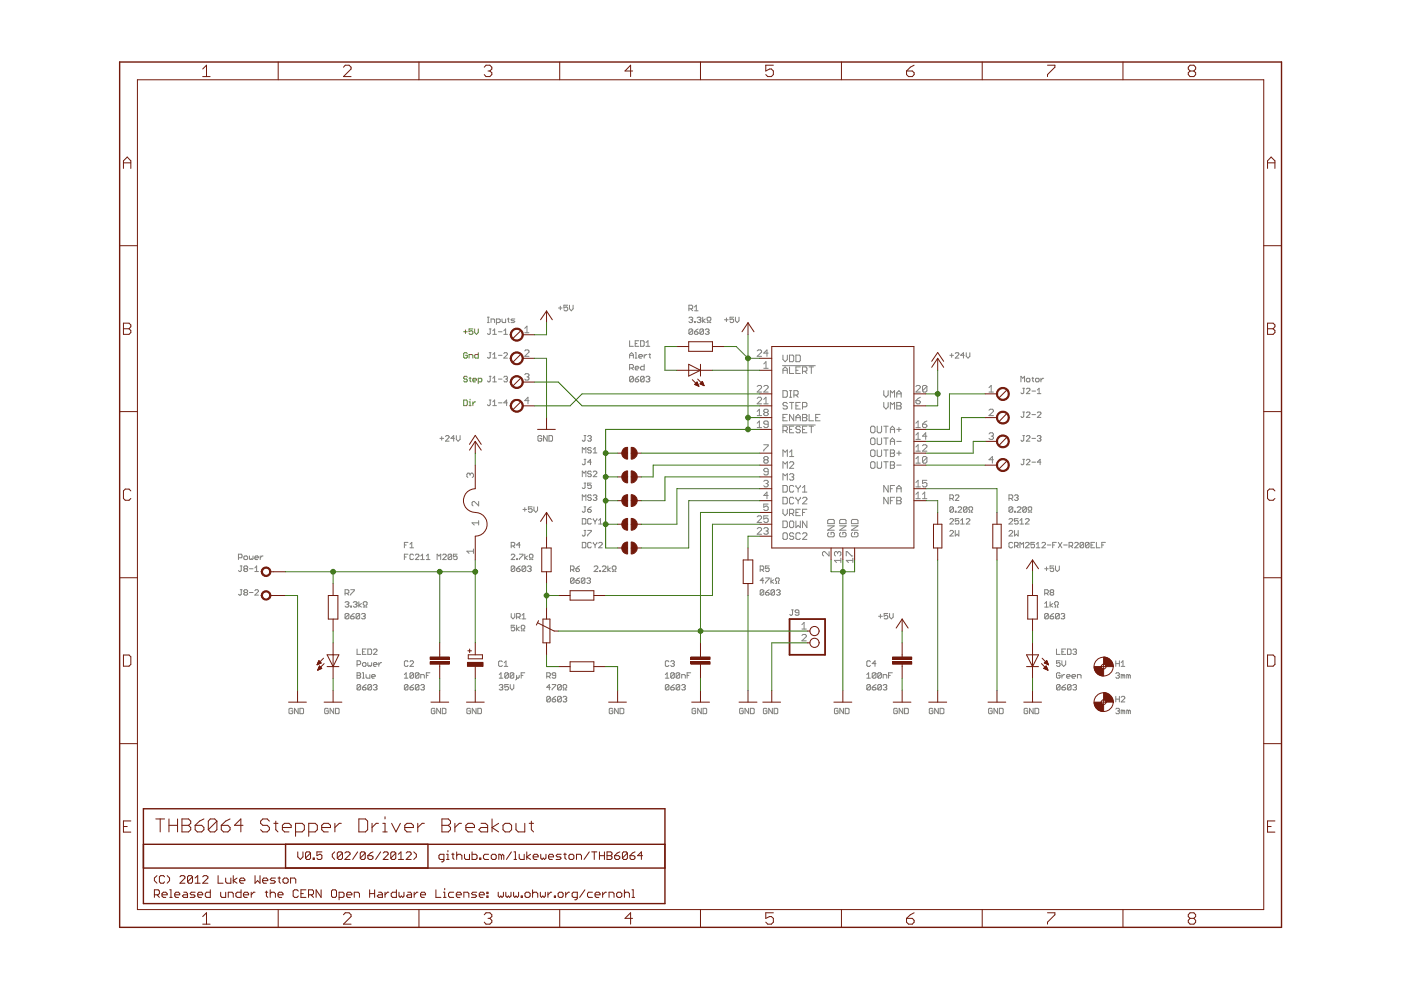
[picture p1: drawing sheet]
<svg xmlns="http://www.w3.org/2000/svg" width="297mm" height="210mm" viewBox="0 0 297 210" stroke-linecap="round" stroke-linejoin="round" font-family="sans-serif">
<g fill="none" stroke="#807b1d" stroke-width=".21">
<path d="M98.3 70.3h.8M98.7 70v.7M99.1 75l-.2-.2-.6 .2v.8l.6 .1 .2-.1v-.5h-.4M99.1 80l-.2-.2h-.4l-.2 .2 .2 .4h.4l.2 .2-.2 .4h-.4l-.2-.2M99.5 75.9v-.7h.5l.3 .1v.6M99.7 80v.8l.2 .2M100.3 69.7h-.8v.6l.4-.2 .4 .2v.4l-.3 .2-.5-.2M100.6 69.7v.8l.4 .4 .4-.4v-.8M101.4 74.8v1.1h-.6l-.2-.1v-.5l.2-.1h.6M98.3 84.8h.6l.2 .2v.8l-.2 .2h-.6zM99.5 86h.4M99.5 85.2h.2v.8"/>
<path d="M99.5 80.2h.4M99.7 84.6v.2M100.3 80.6h.7l-.2-.4h-.4l-.1 .2 .1 .6h.4M100.3 85.2v.8M100.8 85.2l-.5 .4M101.4 81h.6l.2-.6-.2-.2h-.6v1.1"/>
</g>
<g fill="none" stroke="#808080" stroke-width=".21">
<path d="M103.3 67.3h.4M103.3 68.4h.4M103.5 67.3v1.1M103.7 74.8h.4M103.7 79.8h.4M103.7 69.7h.4M103.9 74.8v1l-.2 .1-.4-.1M103.9 79.8v1l-.2 .2-.4-.2M103.9 69.7v1l-.2 .2-.4-.2M104.1 68.4v-.8h.6l.2 .2v.6M104.5 75.9h.8M104.5 70.9h.8"/>
<path d="M104.5 70.1l.4-.4v1.2M104.5 75.2l.4-.4v1.1M105.3 68.4h.5l.3-.2v-.4l-.3-.2h-.5v1.2M105.7 75.3h.7M105.7 70.3h.7M106.4 67.6v.6l.2 .2h.6v-.8M106.8 75l.2-.2h.4l.2 .2v.2l-.8 .7h.8M106.8 80l.2-.2h.4l.2 .2-.2 .4M106.8 70.9h.8M106.8 70.1l.4-.4v1.2M107.6 67.6h.4M107.8 67.4v.8l.2 .2"/>
<path d="M109.1 67.6h-.5l-.3 .2 .8 .4-.2 .2h-.6M111.3 74.4l.2-.2h.4l.3 .2v.3l-.9 .8h.9M111.3 69.6l.4-.4v1.4M111.3 70.6h.9M111.3 79.4l.2-.2h.4l.3 .2-.3 .5M111.7 79.9h.2M111.9 79.9l.3 .2-.3 .5h-.4l-.2-.2M118.4 65.3h.8M118.8 64.9v.8M120.4 64.7h-.8v.6l.4-.2 .4 .2v.4l-.2 .2h-.4l-.2-.2M120.7 64.7v.8l.4 .4 .4-.4v-.8M133.5 75.3h.8"/>
<path d="M133.5 72.2v1.2h.8M133.5 75.9v-.7l.4-.4 .4 .4v.7M133.5 78h.6l.2-.1v-.4l-.2-.2h-.6v1.1M133.9 78l.4 .4M134.3 80l-.2-.2h-.4l-.2 .2v.8M134.3 80v.8l-.2 .2h-.4l-.2-.2M134.3 80l-.8 .8M134.7 75.9h.4M134.7 74.8h.1v1.1M134.7 78h.7l-.2-.3h-.4l-.1 .2v.4l.1 .1h.4M134.7 72.8h.4M135.4 75.5h.8l-.2-.3-.6 .1v.5l.6 .1"/>
<path d="M135.4 79.8l-.7 .6M135.4 72.2h-.7v1.2h.7M135.8 72.2h.6l.2 .3v.7l-.2 .2h-.6zM136.6 75.2v.7M136.6 77.3v1.1h-.6l-.2-.1v-.4l.2-.2h.6M136.6 80v.8l-.2 .2h-.4l-.2-.2M136.6 80l-.2-.2h-.4l-.2 .2v.8M136.6 80l-.8 .8M137 80l.2-.2h.4l.2 .2-.2 .4M137 73.4h.8M137 72.6l.4-.4v1.2M137.2 75.2h-.2l-.4 .3"/>
<path d="M137.6 75.2h.3M137.8 75v.8l.1 .1M146.1 67.4l.6-.1 .2 .1-.2 .4M146.1 65.5h.6l.2-.2v-.4l-.2-.2h-.6v1.2M146.4 67.8h.3M146.4 65.5l.5 .4M146.7 67.8l.2 .2-.2 .4h-.4l-.2-.2M146.9 70v.7l-.2 .2-.6-.2M146.9 70l-.2-.3h-.4l-.2 .3v.7M146.9 70l-.8 .7M147.2 68.2h.2v.2h-.2zM147.2 70.3h.6l.2 .4-.6 .2-.2-.2z"/>
<path d="M147.2 65.9h.8M147.2 65.1l.4-.4v1.2M147.8 67.4l.6-.1 .2 .1-.2 .4M148 69.7l-.8 .6M148.2 67.8h.2M148.4 67.8l.2 .2-.2 .4h-.4l-.2-.2M149 67.3v1.1M149.2 70l-.2-.3h-.4l-.2 .3v.7M149.2 70v.7l-.2 .2-.6-.2M149.2 70l-.8 .7M149.5 67.6l-.5 .4 .5 .4M149.5 70l.2-.3h.4l.2 .3-.2 .3"/>
<path d="M149.9 68.4h.2v-.4l-.2-.2v-.4l.2-.1 .6 .1v.4l-.2 .2v.4h.2M149.9 70.3h.2M150.1 70.3l.2 .2-.2 .4-.6-.2M153.6 67.8h.8M154 67.4v.8M155.5 67.3h-.7v.5l.4-.2 .3 .2v.4l-.2 .2h-.3l-.2-.2M155.9 67.3v.7l.4 .4 .4-.4v-.7M160.5 74.4l.3-.2h.5l.2 .2v.3l-1 .8h1M161.9 77.2l.5-.5v1.4M161.9 78.1h1M162.9 74.9h-1l.7-.7v1.3M165.9 77.5h7"/>
<path d="M166 75.3v.9l.5 .5 .4-.5v-.9M166 79.2v-.9l.5-.5 .4 .5v.9M166 78.5h.9M167.4 75.3h.7l.2 .2v.9l-.2 .3h-.7zM167.4 77.8v1.4h.9M168.8 75.3h.7l.2 .2v.9l-.2 .3h-.7zM168.8 78.5h.4M169.7 77.8h-.9v1.4h.9M170.1 78.7h.8l.2-.2v-.5l-.2-.2h-.8v1.4M170.6 78.7l.5 .5M171.5 77.8h1M172 77.8v1.4"/>
<path d="M201.4 75.3h.8M201.8 75v.8M202.5 75l.2-.2h.4l.2 .2v.2l-.8 .7h.8M204.4 75.3h-.7l.6-.5v1.1M204.9 74.8v.7l.3 .4 .4-.4v-.7M219 80v.8l.2 .2M93.3 92.9h.8M93.7 92.6v.7M94.5 92.6l.1-.2h.4l.2 .2-.7 .9h.7M96.4 92.9h-.8l.6-.5v1.1M96.7 92.4v.8l.4 .3 .4-.3v-.8M103.7 84.8h.4"/>
<path d="M103.9 84.8v1l-.2 .2-.4-.2M104.5 81h.8M104.5 80.2l.4-.4v1.2M104.5 85.2l.4-.4v1.2M104.5 86h.8M105.7 80.4h.7M105.7 85.4h.7M107.2 80.4h.2M107.4 80.4l.2 .2-.2 .4h-.4l-.2-.2M107.6 85.4h-.8l.6-.6v1.2M112.2 84.9h-.9l.6-.7v1.4M114.9 92.6l-.3-.2h-.3l-.2 .2v.7l.2 .2h.3l.3-.2v-.4h-.5"/>
<path d="M116 92.4v1.1l-.8-1.1v1.1M116.4 92.4h.6l.1 .2v.7l-.1 .2h-.6zM123.5 96v-1.1l.3 .4 .4-.4v1.1M123.8 92.4h.4M123.8 97.4h.4M124 92.4v.9l-.2 .2-.3-.2M124 97.4v1l-.2 .1-.3-.1M124.6 92.6l.2-.2h.4l.2 .2-.2 .3M125 92.9h.2M125.2 92.9l.2 .3-.2 .3h-.4l-.2-.2M125.4 95.1l-.2-.2-.6 .2 .2 .3h.4l.2 .3-.2 .3h-.4l-.2-.2M125.4 98h-.8l.6-.6v1.1"/>
<path d="M125.8 96h.7M125.8 95.3l.4-.4v1.1M134.7 80.4h.5l.2 .4-.2 .2h-.4zM137.4 80.4h.2M137.6 80.4l.2 .2-.2 .4h-.4l-.2-.2M160.5 84.5l.3-.3h.5l.2 .3v.2l-1 .9h1M160.5 81.9l.3-.2h.5l.2 .2v.3l-1 .9h1M160.5 90.7h1M160.5 87.2l.5-.4v1.3M160.5 89.7l.5-.4v1.4M160.5 88.1h1M161.9 94.3h1v.2l-1 .9v.3"/>
<path d="M161.9 81.9l.3-.2h.4l.3 .2v.3l-1 .9h1M161.9 85.6h1M161.9 84.7l.5-.5v1.4M162.2 87.4l-.3-.2v-.2l.3-.2h.4l.3 .2v.2l-.3 .2M162.2 87.4l-.3 .3v.2l.3 .2h.4l.3-.2v-.2l-.3-.3M162.2 97.5l-.3-.2 .3-.5h.4l.3 .3v.2l-.3 .2M162.2 97.5l-.3 .2 .3 .5h.4l.3-.3-.3-.4M162.2 87.4h.4M162.2 97.5h.4M162.9 89.9h-.7l-.3-.2v-.2l.3-.2h.4l.3 .2v.9l-.3 .3h-.4l-.3-.3M165.9 90.1h7M166 82.8h.7l.2 .2v1l-.2 .2h-.7z"/>
<path d="M166 91.3h.7l.2-.3v-.4l-.2-.2h-.7v1.4M166 96.8v-1.4l.5 .5 .4-.5v1.4M166 99.3v-1.4l.5 .5 .4-.5v1.4M166 88.5h.5M166.5 91.3l.4 .5M166.9 85.6l-.2-.3h-.5l-.2 .5 .2 .2h.5l.2 .3v.2l-.2 .2h-.5l-.2-.2M166.9 87.9h-.9v1.3h.9M167.4 98.2l.2-.3h.5l.2 .3v.2l-.9 .9h.9M167.4 96.8h.9M167.4 91h.5M167.4 85.3h.9M167.4 84.2h.5"/>
<path d="M167.4 82.8h.5M167.4 95.9l.5-.5v1.4M167.6 82.8v1.4M167.9 85.3v1.4M168.3 90.4h-.9v1.4h.9M168.3 87.9v1.3l-.9-1.3v1.3M168.3 83.8h.7l.2-.3v-.5l-.2-.2h-.7v1.4M168.8 86h.4M168.8 89.2v-.9l.4-.4 .5 .4v.9M168.8 83.8l.4 .4M168.8 88.5h.9M169.7 90.6l-.2-.2h-.5l-.2 .2v.2l.2 .2h.5l.2 .3-.2 .5h-.5l-.2-.3"/>
<path d="M169.7 85.3h-.9v1.4h.9M170.1 91h.5M170.1 86.3h.8l.2-.3v-.4l-.2-.3h-.8v1.4M170.1 87.9h.8l.2 .2-.2 .4 .2 .5-.2 .2h-.8zM170.1 88.5h.8M171.1 90.4h-1v1.4h1M171.5 90.4h1M171.5 87.9v1.3h1M172 90.4v1.4M172.9 88.5h.5M173.9 87.9h-1v1.3h1M184.6 95.6l.2-.2h.5l.2 .2v.9l-.2 .3h-.5l-.2-.3z"/>
<path d="M184.8 90.4h.5l.2 .2v.9l-.2 .3h-.5l-.2-.3v-.9zM184.8 92.9h.5l.2 .2v.9l-.2 .3h-.5l-.2-.3v-.9zM184.8 97.9h.5l.2 .3v.8l-.2 .3h-.5l-.2-.3v-.8zM186 90.4v1.1l.2 .3h.5l.2-.3v-1.1M186 92.9v1.1l.2 .3h.5l.2-.3v-1.1M186 95.4v1.1l.2 .3h.5l.2-.3v-1.1M186 97.9v1.1l.2 .3h.5l.2-.3v-1.1M187.4 85.3v1l.4 .4 .5-.4v-1M187.4 82.8v1l.4 .4 .5-.4v-1M187.4 97.9h.9M187.4 95.4h.9M187.4 92.9h.9"/>
<path d="M187.4 90.4h.9M187.8 90.4v1.4M187.8 92.9v1.4M187.8 95.4v1.4M187.8 97.9v1.4M188.8 84.2v-1.4l.4 .5 .5-.5v1.4M188.8 86.7v-1.4l.4 .5 .5-.5v1.4M188.8 91.8v-1l.4-.4 .5 .4v1M188.8 94.3v-1l.4-.4 .5 .4v1M188.8 95.4h.7l.2 .2-.2 .5 .2 .4-.2 .3h-.7zM188.8 97.9h.7l.2 .3-.2 .4 .2 .4-.2 .3h-.7zM188.8 98.6h.7"/>
<path d="M188.8 96.1h.7M188.8 93.6h.9M188.8 91h.9M190.1 84.2v-.9l.5-.5 .5 .5v.9M190.1 85.3h.7l.3 .3-.3 .4 .3 .5-.3 .2h-.7zM190.1 98.6h1M190.1 96.1h1M190.1 93.6h1M190.1 91h1M190.1 83.5h1M190.1 86h.7M190.6 90.6v.9"/>
<path d="M190.6 95.6v.9M194.2 89.7l.5-.4v1.4M194.2 92.2l.5-.4v1.4M194.2 94.8l.5-.5v1.4M194.2 97.3l.5-.5v1.4M194.2 98.2h.9M194.2 95.7h.9M194.2 93.2h.9M194.2 90.7h.9M194.2 81.9l.2-.2h.5l.2 .2v.3l-.9 .9h.9M194.2 84.9h.7l.2 .3v.2l-.2 .2h-.5l-.2-.2zM195.1 84.2l-.9 .7"/>
<path d="M195.6 89.9h.7l.2 .5-.2 .3h-.5l-.2-.3zM195.6 94.5l.2-.2h.5l.2 .2v.3l-.9 .9h.9M196.5 81.9l-.9 1M196.5 81.9l-.2-.2h-.5l-.2 .2v1M196.5 97.1l-.2-.3h-.5l-.2 .3v.8M196.5 81.9v1l-.2 .2h-.5l-.2-.2M196.5 97.1v.8l-.2 .3h-.5l-.2-.3M196.5 97.1l-.9 .8M196.5 89.3l-.9 .6M196.5 92.5h-.9l.7-.7v1.4M209.7 92l.2-.2h.5l.2 .2-.2 .5M209.7 83.1h.9"/>
<path d="M209.7 87l.2-.2h.5l.2 .2v.2l-.9 .9h.9M209.7 82.2l.5-.5v1.4M210.2 92.5h.2M210.4 92.5l.2 .2-.2 .5h-.5l-.2-.3M210.6 97.5h-.9l.7-.7v1.4M216.5 81v-1.2l.3 .4 .4-.4v1.2M216.8 92.4h.4M216.8 82.3h.4M216.8 87.4h.4M216.8 97.4h.4M217.1 97.4v1l-.3 .1-.3-.1M217.1 92.4v.9l-.3 .2-.3-.2"/>
<path d="M217.1 82.3v1l-.3 .2-.3-.2M217.1 87.4v.9l-.3 .2-.3-.2M217.6 80.4l.6-.2 .2 .2v.4l-.2 .2h-.4l-.2-.2zM217.6 97.6l.2-.2h.4l.2 .4-.8 .7h.8M217.6 82.5l.2-.2h.4l.2 .2v.2l-.8 .8h.8M217.6 87.5l.2-.1h.4l.2 .1v.2l-.8 .8h.8M217.6 92.6l.2-.2h.4l.2 .2-.8 .9h.8M218.8 80.2h.4M218.8 92.9h.8M218.8 82.9h.8M218.8 87.9h.8M218.8 98h.8"/>
<path d="M219.6 80.4l.1-.2h.4l.2 .2v.4l-.2 .2h-.4zM219.9 82.7l.4-.4v1.2M219.9 87.5l.2-.1h.4l.2 .1v.2l-.8 .8h.8M219.9 92.6l.2-.2h.4l.2 .2-.2 .3M219.9 83.5h.8M220.3 92.9h.2M220.5 92.9l.2 .3-.2 .3h-.4l-.2-.2M220.7 80.2v.8M220.7 98h-.8l.6-.6v1.1M221.3 80.2h-.2l-.4 .4M50.6 118.3h.5l.2-.2-.2-.6h-.5v1.1M50.9 120h.4"/>
<path d="M51.1 120v1l-.2 .2-.3-.2M51.7 118.1l.2-.2h.4l.2 .2v.4l-.6 .1-.2-.1zM52.9 117.9v.6l.2 .1 .5-.1v-.6M54 118.3h.8l-.2-.4h-.4l-.2 .2v.4l.6 .1M55.2 117.9v.7M55.8 117.9h-.2l-.4 .4M85.7 115.6h.4M85.7 118.1h.4M86.5 115h-.8v1.1M86.5 117.5h-.8v1.1M86.9 116.1h.8M86.9 115.4l.4-.4v1.1"/>
<path d="M87.7 117.7l-.2-.2h-.4l-.2 .2v.8l.2 .1 .6-.1M88.1 117.7l.1-.2h.5l.1 .4-.7 .7h.7M89.2 118.6h.8M89.2 117.9l.4-.4v1.1M90.4 118.6h.8M90.4 117.9l.4-.4v1.1M92.7 118.6v-1.1l.4 .4 .3-.4v1.1M93.9 117.7l.1-.2h.4l.2 .2v.2l-.7 .7h.7M95.8 117.7l-.8 .8M95.8 117.7l-.2-.2h-.4l-.2 .2v.8M95.8 117.7v.8l-.2 .1h-.4l-.2-.1M96.9 117.5h-.8v.6l.4-.2 .4 .2v.4l-.2 .1-.6-.1"/>
<path d="M99.7 100.6l.2-.3 .5 .3v.4l-.3 .2M99.7 100.6l-.2-.3h-.3l-.2 .3v.4l.2 .2M99.7 100.6v.2M100.4 116.9h-1.4l.5 .4M100.4 116.4v.9M101.5 110.9h-1.4l.5 .4M101.5 106.3v1l-.9-1h-.3l-.2 .3v.4l.2 .3M101.5 110.4v.9M108.4 115.8h.5l.2-.2v-.4l-.2-.2h-.5v1.1M108.4 117.7l.2-.2h.3l.2 .2v.2l-.7 .7h.7M108.8 115.8l.3 .3M109.5 118.5h.2v.1h-.2z"/>
<path d="M110.1 117.5h.8v.2l-.8 .8v.1M110.3 115.6h-.8l.6-.6v1.1M110.3 120l-.8 .6M110.9 108h.7M111.3 107.6v.8M111.3 117.5v1.1M111.9 117.9l-.6 .4 .6 .3M112.2 118.6h.2v-.3l-.2-.2 .2-.6h.4l.2 .2v.4l-.2 .2v.3h.2M112.8 107.5h-.8v.5l.6-.2 .2 .2v.4l-.2 .2h-.4l-.2-.2M113.2 107.5v.7l.4 .4 .4-.4v-.7M122.9 120l-.8 .6M123.5 110h.5l.2 .1v.8l-.2 .2h-.5z"/>
<path d="M123.5 115h.5l.2 .2v.7l-.2 .2h-.5zM123.5 101.1v-1.2l.3 .4 .4-.4v1.2M123.5 106.1v-1.2l.3 .4 .4-.4v1.2M123.8 107.5h.4M123.8 112.5h.4M123.8 102.4h.4M124 107.5v.9l-.2 .2-.3-.2M124 112.5v.9l-.2 .2-.3-.2M124 102.4v1l-.2 .2-.3-.2M124.6 108h.6l.2 .4-.2 .2h-.4l-.2-.2zM124.6 112.5h.8v.2l-.8 .7v.2M125.4 100.1l-.2-.2h-.4l-.2 .2 .2 .4h.4l.2 .2-.2 .4h-.4l-.2-.2"/>
<path d="M125.4 110.1l-.2-.1-.6 .1v.8l.2 .2h.4l.2-.2M125.4 115.2l-.2-.2-.6 .2v.7l.2 .2h.4l.2-.2M125.4 102.4h-.8v.6l.4-.2 .4 .2v.4l-.2 .2-.6-.2M125.4 105.1l-.2-.2h-.4l-.2 .2 .2 .4h.4l.2 .2-.2 .4h-.4l-.2-.2M125.4 107.5l-.8 .5M125.8 100.1l.2-.2h.3l.2 .2v.2l-.7 .8h.7M125.8 105.1l.2-.2h.3l.2 .2-.2 .4M125.8 110l.4 .6M125.8 115l.4 .6M126.2 110.6v.5M126.2 115.6v.5M126.2 105.5h.1"/>
<path d="M126.3 105.5l.2 .2-.2 .4h-.3l-.2-.2M126.5 110l-.3 .6M126.5 115l-.3 .6M126.9 111.1h.8M126.9 115.2l.2-.2h.4l.2 .2v.2l-.8 .7h.8M126.9 110.3l.4-.3v1.1M128.9 120v1.2M160.5 109.6l.3-.2h.5l.2 .2v.2l-1 1h1M160.5 112.1l.3-.2h.5l.2 .2v.2l-1 1h1M161.9 102l.3-.2h.4l.3 .2v.3l-.3 .2M161.9 112.1l.3-.2h.4l.3 .2-.3 .5M162.4 112.6h.2"/>
<path d="M162.4 102.5h.2M162.6 102.5l.3 .3-.3 .4h-.4l-.3-.2M162.6 112.6l.3 .2v.3l-.3 .2h-.4l-.3-.2M162.9 100h-.7l-.3-.2 .3-.5h.4l.3 .3v.9l-.3 .2h-.4l-.3-.2M162.9 106.9h-1v.7l.5-.3 .5 .3v.4l-.3 .2h-.4l-.3-.2M162.9 109.4h-1v.6l.7-.2 .3 .2v.5l-.3 .3h-.4l-.3-.3M162.9 105.1h-1l.7-.8v1.4M163.1 120h-.8v.6l.4-.2 .4 .2-.2 .6h-.4l-.2-.2M166 105.4h.7l.2 .3v.9l-.2 .2h-.7zM166 102.9h.7l.2 .2v1l-.2 .2h-.7zM166 101.8v-1.4l.5 .5 .4-.5v1.4M166 108v.9l.5 .4 .4-.4v-.9"/>
<path d="M166 110.5h.7l.2 .2v.9l-.2 .3h-.7zM166.2 113h.5l.2 .2v1l-.2 .2h-.5l-.2-.2v-1zM167.4 108.9h.7l.2-.2v-.5l-.2-.2h-.7v1.3M167.4 100.7l.2-.3h.5l.2 .3-.2 .4M167.6 110.5h.5l.2 .2v.9l-.2 .3h-.5l-.2-.3v-.9zM167.9 108.9l.4 .4M167.9 101.1h.2M168.1 101.1l.2 .2-.2 .5h-.5l-.2-.2M168.3 113.2l-.2-.2h-.5l-.2 .4 .2 .3h.5l.2 .5-.2 .2h-.5l-.2-.2M168.3 105.7l-.2-.3h-.5l-.2 .3v.9l.2 .2h.5l.2-.2M168.3 103.1l-.2-.2h-.5l-.2 .2v1l.2 .2h.5l.2-.2M168.8 102.9v.2l.4 .5"/>
<path d="M168.8 105.4v.3l.4 .5M168.8 110.5v1.4l.4-.5 .5 .5v-1.4M168.8 108.7h.4M169.2 103.6v.7M169.2 106.2v.6M169.7 108h-.9v1.3h.9M169.7 113.2l-.2-.2h-.5l-.2 .2v1l.2 .2h.5l.2-.2M169.7 102.9v.2l-.5 .5M169.7 105.4v.3l-.5 .5M170.1 105.7l.3-.3h.5l.2 .3v.2l-1 .9h1M170.1 113.2l.3-.2h.5l.2 .2v.2l-1 1h1M170.1 108.7h.5"/>
<path d="M170.1 104.3h1M170.1 103.4l.5-.5v1.4M171.1 108h-1v1.3M171.1 110.5v1.4l-1-1.4v1.4M175.5 110.3l.2-.2h1l.2 .2v.7h-1.4zM175.5 111.5h1.4l-1.4 .9h1.4M175.7 112.9l-.2 .2v.5l.2 .2h1l.2-.2v-.5l-.2-.2h-.5v.5M175.8 116.9v1l-1-1h-.2l-.2 .3v.4l.2 .3M177.6 117.2l-.3-.3-.4 .3v.4l.2 .3M177.6 117.2l.2-.3 .5 .3v.4l-.2 .3M177.6 117.2v.2M178 111.5h1.4l-1.4 .9h1.4"/>
<path d="M178.2 110.1h1l.2 .2v.7h-1.4v-.7zM178.2 112.9l-.2 .2v.5l.2 .2h1l.2-.2v-.5l-.2-.2h-.5v.5M178.3 118.8h-1.4l.4 .5M178.3 118.3v1M179.4 117.9v-1h.2l1 1h.2M180.5 111.5h1.4l-1.4 .9h1.4M180.7 110.1h1l.2 .2v.7h-1.4v-.7zM180.7 112.9l-.2 .2v.5l.2 .2h1l.2-.2v-.5l-.2-.2h-.5v.5M180.8 118.8h-1.4l.5 .5M180.8 118.3v1M188.3 102.9v1.4l-.9-1.4v1.4M188.3 105.4v1.4l-.9-1.4v1.4"/>
<path d="M188.8 106.2h.4M188.8 103.6h.4M189.7 102.9h-.9v1.4M189.7 105.4h-.9v1.4M190.1 105.4h.7l.3 .3-.3 .5 .3 .4-.3 .2h-.7zM190.1 106.2h.7M190.1 104.3v-.9l.5-.5 .5 .5v.9M190.1 103.6h1M194.2 104.8l.5-.5v1.4M194.2 102.3l.5-.5v1.4M194.2 105.7h.9M194.2 103.2h.9"/>
<path d="M195.6 105.7h.9M195.6 104.8l.5-.5v1.4M196.5 101.8h-.9v.7l.7-.2 .2 .2v.5l-.2 .2h-.5l-.2-.2M201.4 105.7h.5l.3-.2v-.4l-.3-.2h-.5v1.2M201.4 110.1l.2-.1 .6 .1v.2l-.8 .8h.8M201.4 112.7l.2-.2h.3l.3 .2-.8 .9h.8M201.8 105.7l.4 .4M202.2 107.6l-.6-.1-.2 .1v.8M202.2 107.6v.8l-.3 .2h-.3l-.2-.2M202.2 107.6l-.8 .8M202.5 105.1l.2-.2h.4l.2 .2-.8 1h.8M202.5 112.5v1.1l.4-.3 .4 .3v-1.1"/>
<path d="M202.5 108.4h.2v.2h-.2zM203.1 107.6l.2-.1 .6 .1v.2l-.8 .8h.8M203.3 110h-.8v.6l.4-.3 .4 .3v.3l-.2 .2h-.4l-.2-.2M203.7 111.1h.7M203.7 110.3l.4-.3v1.1M204.9 110.1l.1-.1 .6 .1v.2l-.7 .8h.7M205 107.6l-.1-.1h-.5l-.1 .1v.8M205 107.6v.8l-.1 .2h-.5l-.1-.2M205 107.6l-.7 .8M205.4 108.6h.2v-.4l-.2-.2v-.4l.2-.1 .6 .1v.4l-.2 .2v.4h.2M213.9 105.7h.6l.2-.2v-.4l-.2-.2h-.6v1.2M213.9 112.7l.2-.2h.4l.2 .2v.1l-.8 .8h.8"/>
<path d="M213.9 110.1l.2-.1 .6 .1v.2l-.8 .8h.8M214.3 105.7l.4 .4M214.7 107.6l-.2-.1-.6 .1v.8M214.7 107.6v.8l-.2 .2h-.4l-.2-.2M214.7 115.2l-.2-.2-.6 .2v.7l.2 .2h.4l.2-.2M214.7 107.6l-.8 .8M215.1 108.4h.2v.2h-.2zM215.1 112.5v1.1l.4-.3 .4 .3v-1.1M215.1 115.8h.6l.2-.2v-.4l-.2-.2h-.6v1.1M215.1 105.1l.2-.2h.4l.2 .2-.2 .4M215.5 115.8l.4 .3M215.5 105.5h.2"/>
<path d="M215.7 107.6l.2-.1 .6 .1v.2l-.8 .8h.8M215.7 105.5l.2 .2-.2 .4h-.4l-.2-.2M215.9 110h-.8v.6l.4-.3 .4 .3v.3l-.2 .2h-.4l-.2-.2M216.2 111.1h.8M216.2 110.3l.4-.3v1.1M216.2 116.1v-1.1l.4 .4 .4-.4v1.1M217.4 110.1l.2-.1 .6 .1v.2l-.8 .8h.8M217.4 115.2l.2-.2 .6 .2v.2l-.8 .7h.8M217.6 107.6l-.2-.1h-.4l-.2 .1v.8M217.6 107.6v.8l-.2 .2h-.4l-.2-.2M217.6 107.6l-.8 .8M218 108.6h.2v-.4l-.2-.2v-.4l.2-.1h.4l.1 .1-.1 .6v.4h.1"/>
<path d="M219.3 115h-.7v.6l.4-.2 .3 .2v.3l-.2 .2h-.4l-.1-.2M219.7 116.1h.8M219.7 115.4l.4-.4v1.1M220.9 115.2l.2-.2 .6 .2v.2l-.8 .7h.8M222 115.6h.8M223.2 115.6h.4M223.4 120h-.8v.6l.4-.2 .4 .2-.2 .6h-.3l-.3-.2M223.8 120v.8l.4 .4 .4-.4v-.8M224 115h-.8v1.1M224.4 115l.7 1.1M225.1 115l-.7 1.1M225.5 115.6h.8"/>
<path d="M226.7 115.8h.6l.1-.6-.1-.2h-.6v1.1M227 115.8l.4 .3M227.8 115.2l.2-.2 .6 .2v.2l-.8 .7h.8M229.8 115.2l-.2-.2h-.4l-.2 .2v.7M229.8 115.2v.7l-.2 .2h-.4l-.2-.2M229.8 115.2l-.8 .7M230.9 115.2l-.2-.2-.6 .2v.7M230.9 115.2v.7l-.2 .2h-.4l-.2-.2M230.9 115.2l-.8 .7M231.3 115.6h.4M232.1 115h-.8v1.1h.8M232.5 115v1.1h.7"/>
<path d="M233.6 115.6h.4M234.4 115h-.8v1.1M50.9 125h.4M51.1 125v1l-.2 .2-.3-.2M51.9 125.6l-.2-.2 .2-.4h.4l.2 .2-.2 .4M51.9 125.6l-.2 .2 .2 .4 .6-.2-.2-.4M51.9 125.6h.4M51.9 120.6l-.2-.2 .2-.4h.4l.2 .2-.2 .4M51.9 120.6l-.2 .2 .2 .4h.4l.2-.2-.2-.4M51.9 120.6h.4M52.9 125.6h.7M52.9 120.6h.7"/>
<path d="M54 125.2l.2-.2h.4l.2 .4-.8 .8h.8M54 121.2h.8M54 120.4l.4-.4v1.2M73.2 125.8h.6l.2-.2v-.4l-.2-.2h-.6v1.2M73.2 127.7l.6-.1 .2 .1-.2 .4M73.5 128.1h.3M73.5 125.8l.5 .4M73.8 128.1l.2 .2-.2 .4h-.4l-.2-.2M74 130.2l-.2-.1-.6 .1v.8M74 130.2v.8l-.2 .2-.6-.2M74 130.2l-.8 .8M74.3 125h.8v.2l-.8 .8v.2"/>
<path d="M74.3 130.7h.6l.2 .3-.6 .2-.2-.2zM74.3 128.5h.2v.2h-.2zM74.9 127.7l.6-.1 .2 .1-.2 .4M75.1 130.1l-.8 .6M75.3 128.1h.2M75.5 128.1l.2 .2-.2 .4h-.4l-.2-.2M75.7 137.6v1.2h.8M76.1 127.6v1.1M76.3 130.2l-.2-.1-.6 .1v.8M76.3 130.2v.8l-.2 .2-.6-.2M76.3 130.2l-.8 .8M76.6 130.2l.6-.1 .2 .1-.2 .5"/>
<path d="M76.6 128l-.5 .3 .5 .4M76.8 138.2h.4M77 130.7h.2M77 128.7h.2v-.4l-.2-.2v-.4l.2-.1 .6 .1v.4l-.2 .2v.4h.2M77.2 130.7l.2 .1-.2 .4-.6-.2M77.6 137.6h-.8v1.2h.8M78 137.6h.6l.2 .2v.8l-.2 .2h-.6zM79.2 137.8l.1-.2h.4l.2 .2v.2l-.7 .8h.7M108.4 130.1v.7l.4 .4 .3-.4v-.7M109.1 132.6h-.7v.6l.4-.2 .3 .2v.3l-.2 .3h-.3l-.2-.3M109.1 120.2l-.2-.2h-.3l-.2 .2v.8M109.1 120.2v.8l-.2 .2h-.3l-.2-.2"/>
<path d="M109.1 120.2l-.7 .8M109.5 120.6h.6l.2 .4-.2 .2h-.4l-.2-.2zM109.5 130.8h.6l.2-.1v-.5l-.2-.1h-.6v1.1M109.5 132.6v1.2M109.9 130.8l.4 .4M110.1 133l-.6 .3 .6 .5M110.5 133.8h.2v-.5l-.2-.1 .2-.6h.4l.2 .2v.4l-.2 .1v.5h.2M110.7 130.5l.4-.4v1.1M110.7 131.2h.8M111.5 120.2v.8l-.2 .2h-.4l-.2-.2M111.5 120.2l-.2-.2h-.4l-.2 .2v.8M111.5 120.2l-.8 .8"/>
<path d="M111.9 120.2l.1-.2h.4l.2 .2-.2 .4M112.2 120.6h.2M112.4 120.6l.2 .2-.2 .4h-.4l-.1-.2M121 120.8h.5l.2-.2v-.4l-.2-.2h-.5v1.2M121.3 120.8l.4 .4M121.7 122.7l-.2-.2h-.4l-.1 .2v.8M121.7 122.7v.8l-.2 .2h-.4l-.1-.2M121.7 122.7l-.7 .8M122.1 123.1h.6l.2 .4-.2 .2h-.4l-.2-.2zM122.1 120.6h.6l.2 .4-.2 .2h-.4zM122.9 122.5l-.8 .6M124 122.7l-.2-.2-.6 .2v.8"/>
<path d="M124 122.7v.8l-.2 .2-.6-.2M124 122.7l-.8 .8M124.4 122.7l.2-.2h.4l.2 .2-.2 .4M124.8 123.1h.2M125 123.1l.2 .2-.2 .4h-.4l-.2-.2M126 120.2l.2-.2h.3l.3 .2v.2l-.8 .8h.8M127.1 121h.2v.2h-.2zM127.7 120.2l.2-.2h.4l.2 .2v.2l-.8 .8h.8M129.4 120.4l-.5 .4 .5 .4M129.8 121.2h.2v-.4l-.2-.2v-.4l.2-.2h.4l.2 .2v.4l-.2 .2v.4h.2M161.2 120.8h.5l.2-.2v-.4l-.2-.2h-.5v1.2M161.6 120.8l.3 .4"/>
<path d="M161.9 123.1h-.7l.5-.6v1.2M161.9 125.2l-.2-.2h-.4l-.1 .2v.8M161.9 125.2v.8l-.2 .2h-.4l-.1-.2M161.9 125.2l-.7 .8M162.3 122.5h.8l-.8 1.2M162.3 125.6h.6l.2 .4-.2 .2h-.4l-.2-.2zM163.1 125l-.8 .6M163.5 122.5v1.2M164.1 122.9l-.6 .4 .6 .4M164.2 125.2l-.1-.2h-.4l-.2 .2v.8M164.2 125.2v.8l-.1 .2-.6-.2M164.2 125.2l-.7 .8"/>
<path d="M164.4 123.7h.2v-.4l-.2-.2v-.4l.2-.2h.4l.2 .2-.2 .6v.4h.2M164.6 125.2l.2-.2h.4l.2 .2-.2 .4M165 125.6h.2M165.2 125.6l.2 .2-.2 .4h-.4l-.2-.2M167.8 129.3h.4M168 129.3v1l-.2 .2-.4-.2M169.4 129.9h-.6l-.2-.2 .2-.4h.4l.2 .2v.8l-.2 .2-.6-.2M170 132.4l.5-.4v1.4M170 133.4h1M170 134.7l.3-.2h.4l.3 .2v.3l-1 .9h1M186.3 130.7h.8M186.7 130.2v.8"/>
<path d="M188.2 130.1h-.7v.6l.3-.2 .4 .2v.3l-.2 .2h-.4l-.1-.2M188.6 130.1v.7l.4 .4 .4-.4v-.7M221.5 125.8h.5l.3-.2v-.4l-.3-.2h-.5v1.2M221.5 120.6h.8M221.5 128.7h.8M221.5 128l.4-.4v1.1M221.9 120.2v.8M221.9 125.8l.4 .4M222.3 130.2l-.3-.1h-.3l-.2 .1v.8M222.3 130.2v.8l-.3 .2h-.3l-.2-.2M222.3 130.2l-.8 .8M222.6 130.7h.6l.2 .3-.2 .2h-.3l-.3-.2z"/>
<path d="M222.6 127.6v1.1M222.9 125.6l-.3-.2 .3-.4h.3l.2 .2-.2 .4M222.9 125.6l-.3 .2 .3 .4h.3l.2-.2-.2-.4M222.9 125.6h.3M223.2 128l-.6 .3 .6 .4M223.4 130.1l-.8 .6M223.6 128.7h.2l-.2-.6v-.4l.2-.1 .6 .1v.4l-.2 .2v.4h.2M224 137.6v1.2h.8M224.6 130.2l-.2-.1-.6 .1v.8M224.6 130.2v.8l-.2 .2-.6-.2M224.6 130.2l-.8 .8M225 130.2l.1-.1h.4l.2 .1-.2 .5"/>
<path d="M225.1 138.2h.4M225.4 130.7h.1M225.5 130.7l.2 .1-.2 .4h-.4l-.1-.2M225.9 137.6h-.8v1.2h.8M226.3 137.6h.6l.2 .2v.8l-.2 .2h-.6zM227.5 137.8l.2-.2h.4l.1 .2-.1 .4M227.8 138.2h.3M228.1 138.2l.1 .2-.1 .4-.6-.2M62.1 150.4l-.2-.2-.6 .2v.8l.2 .1 .6-.1v-.5h-.4M63.2 150.2v1.1l-.7-1.1v1.1M63.6 150.2h.6l.2 .2v.8l-.2 .1h-.6zM69.6 150.4l-.2-.2h-.4l-.2 .2v.8l.2 .1 .6-.1v-.5h-.4"/>
<path d="M70.7 150.2v1.1l-.7-1.1v1.1M71.1 150.2h.6l.2 .2v.8l-.2 .1h-.6zM75.7 142.6h.6l.2 .2-.2 .4 .2 .4-.2 .2h-.6zM75.7 143.2h.6M75.7 140.9h.6l.2-.2v-.4l-.2-.2h-.6v1.2M76.5 145.4l-.2-.3h-.4l-.2 .3v.7M76.5 145.4v.7l-.2 .2h-.4l-.2-.2M76.5 145.4l-.8 .7M76.8 145.7h.6l.2 .4-.2 .2h-.3l-.3-.2zM76.8 143.8h.4M76.8 142.6h.3v1.2M76.8 140.7l.3-.2h.3l.2 .6-.2 .2h-.3l-.3-.2z"/>
<path d="M77.6 143v.6l.2 .2h.6v-.8M77.6 145.1l-.8 .6M78 140.5v.6l.2 .2 .2-.2 .2 .2 .2-.2v-.6M78.8 145.4l-.2-.3h-.4l-.2 .3v.7M78.8 145.4v.7l-.2 .2-.6-.2M78.8 143.4h.8l-.3-.4h-.3l-.2 .2 .2 .6h.3M78.8 145.4l-.8 .7M79.2 145.4l.1-.3h.4l.2 .3-.2 .3M79.2 140.9h.7l-.2-.4h-.4l-.1 .2 .1 .6h.4M79.6 145.7h.1M79.7 145.7l.2 .2-.2 .4h-.4l-.1-.2M80.3 140.5v.8"/>
<path d="M80.9 140.5h-.2l-.4 .4M85.7 143.8h.8M85.7 143l.4-.4v1.2M86.5 145.4l-.8 .7M86.5 145.4l-.2-.3h-.4l-.2 .3v.7M86.5 145.4v.7l-.2 .2-.6-.2M86.5 140.3l-.2-.2h-.4l-.2 .2v.8l.2 .2h.4l.2-.2M86.9 145.7h.6l.2 .4-.6 .2-.2-.2zM86.9 140.3l.2-.2h.4l.2 .2-.8 1h.8M87.7 142.8l-.6-.2-.2 .2v.8M87.7 142.8v.8l-.2 .2h-.4l-.2-.2M87.7 142.8l-.8 .8"/>
<path d="M87.7 145.1l-.8 .6M88.8 142.8l-.1-.2h-.5l-.1 .2v.8M88.8 145.4l-.1-.3h-.5l-.1 .3v.7M88.8 145.4v.7l-.1 .2h-.5l-.1-.2M88.8 142.8v.8l-.1 .2h-.5l-.1-.2M88.8 142.8l-.7 .8M88.8 145.4l-.7 .7M89.2 145.4l.2-.3h.4l.2 .3-.2 .3M89.2 143.8v-.8h.6l.2 .2v.6M89.6 145.7h.2M89.8 145.7l.2 .2-.2 .4-.6-.2M90.4 143.2h.4"/>
<path d="M91.2 142.6h-.8v1.2M92.2 150.4l-.2-.2-.5 .2v.8l.5 .1 .2-.1v-.5h-.4M93.4 150.2v1.1l-.8-1.1v1.1M93.8 150.2h.5l.2 .2v.8l-.2 .1h-.5zM99.7 150.4l-.1-.2-.6 .2v.8l.6 .1 .1-.1v-.5h-.3M100.9 150.2v1.1l-.8-1.1v1.1M101.3 150.2h.6l.2 .2v.8l-.2 .1h-.6zM105.8 145.4l.3-.3h.3l.2 .3-.2 .3M105.8 143.8h.8M105.8 143l.4-.4v1.2M106.2 145.7h.2M106.4 145.7l.2 .2-.2 .4-.6-.2"/>
<path d="M106.5 140.3l-.2-.2-.6 .2v.8l.2 .2 .6-.2M106.9 141.3h.8M106.9 140.5l.4-.4v1.2M107.8 145.1h-.8v.6l.4-.2 .4 .2v.4l-.2 .2h-.4l-.2-.2M107.8 142.8v.8l-.2 .2h-.4l-.2-.2M107.8 142.8l-.6-.2-.2 .2v.8M107.8 142.8l-.8 .8M108.2 145.1v.8l.4 .4 .3-.4v-.8M108.9 142.8v.8l-.1 .2h-.5l-.1-.2M108.9 142.8l-.1-.2h-.5l-.1 .2v.8M108.9 142.8l-.7 .8M109.5 143.2v.8l-.2 .2"/>
<path d="M110.1 143.2l-.2 .6-.4-.2M110.5 143.2h.4M111.3 142.6h-.8v1.2M115.9 143.4h.6l.2-.2v-.4l-.2-.2h-.6v1.2M116.3 143.4l.4 .4M116.7 145.7h-.8l.6-.6v1.2M116.7 147.9l-.2-.3h-.4l-.2 .3v.7M116.7 147.9v.7l-.2 .2h-.4l-.2-.2M116.7 147.9l-.8 .7M117.1 145.1h.7v.3l-.7 .7v.2M117.1 148.2h.6l.1 .4-.1 .2h-.4l-.2-.2zM117.8 143.2h-.5l-.2-.2 .2-.4h.4l.1 .2v.8l-.1 .2h-.4l-.2-.2"/>
<path d="M117.8 147.6l-.7 .6M119 145.4l-.2-.3h-.4l-.2 .3v.7M119 147.9l-.2-.3h-.4l-.2 .3v.7M119 145.4v.7l-.2 .2-.6-.2M119 147.9v.7l-.2 .2h-.4l-.2-.2M119 145.4l-.8 .7M119 147.9l-.8 .7M119.4 146.3h.2v-.4l-.2-.2 .2-.6h.3l.3 .3v.3l-.3 .2v.4h.3M119.4 147.9l.2-.3h.3l.3 .3-.3 .3M119.8 148.2h.1M119.9 148.2l.3 .2-.3 .4h-.3l-.2-.2M129.9 150.4l-.2-.2h-.4l-.1 .2v.8l.1 .1 .6-.1v-.5h-.3"/>
<path d="M131.1 150.2v1.1l-.8-1.1v1.1M131.5 150.2h.5l.3 .2v.8l-.3 .1h-.5zM141.1 143.8h.7M141.1 143l.3-.4v1.2M141.8 145.4l-.7 .7M141.8 145.4l-.2-.3h-.4l-.1 .3v.7M141.8 145.4v.7l-.2 .2h-.4l-.1-.2M141.8 140.3l-.2-.2h-.4l-.1 .2v.8l.1 .2h.4l.2-.2M142.2 145.7h.6l.2 .4-.2 .2h-.4l-.2-.2zM142.2 140.3l.2-.2h.4l.2 .2-.2 .4M142.6 140.7h.2M142.8 140.7l.2 .2-.2 .4h-.4l-.2-.2"/>
<path d="M143 145.1l-.8 .6M143 142.8v.8l-.2 .2h-.4l-.2-.2M143 142.8l-.2-.2h-.4l-.2 .2v.8M143 142.8l-.8 .8M144.1 145.4v.7l-.2 .2-.5-.2M144.1 145.4l-.7 .7M144.1 145.4l-.2-.3h-.3l-.2 .3v.7M144.1 142.8v.8l-.2 .2h-.3l-.2-.2M144.1 142.8l-.2-.2-.5 .2v.8M144.1 142.8l-.7 .8M144.5 145.4l.2-.3h.4l.2 .3-.2 .3M144.5 143.8v-.8h.6l.2 .2v.6"/>
<path d="M144.9 145.7h.2M145.1 145.7l.2 .2-.2 .4h-.4l-.2-.2M145.7 143.2h.4M146.4 142.6h-.7v1.2M147.5 150.4l-.2-.2-.6 .2v.8l.6 .1 .2-.1v-.5h-.4M148.7 150.2v1.1l-.8-1.1v1.1M149.1 150.2h.6l.1 .2v.8l-.1 .1h-.6zM157.6 150.4l-.2-.2h-.4l-.2 .2v.8l.2 .1 .6-.1v-.5h-.4M158.7 150.2v1.1l-.7-1.1v1.1M159.1 150.2h.6l.2 .2v.8l-.2 .1h-.6zM162.6 150.4l-.2-.2h-.4l-.1 .2v.8l.1 .1 .6-.1v-.5h-.4M163.8 150.2v1.1l-.8-1.1v1.1"/>
<path d="M164.1 150.2h.6l.2 .2v.8l-.2 .1h-.6zM177.7 150.4l-.2-.2h-.4l-.2 .2v.8l.2 .1 .6-.1v-.5h-.4M178.8 150.2v1.1l-.7-1.1v1.1M179.2 150.2h.6l.2 .2v.8l-.2 .1h-.6zM183.8 143l.4-.4v1.2M183.8 143.8h.7M184.5 145.4v.7l-.1 .2-.6-.2M184.5 145.4l-.1-.3h-.4l-.2 .3v.7M184.5 140.3l-.1-.2h-.4l-.2 .2v.8l.2 .2h.4l.1-.2M184.5 145.4l-.7 .7M184.9 145.7h.6l.2 .4-.6 .2-.2-.2zM185.7 145.1l-.8 .6"/>
<path d="M185.7 142.8v.8l-.2 .2h-.4l-.2-.2M185.7 142.8l-.2-.2-.6 .2v.8M185.7 142.8l-.8 .8M185.7 140.7h-.8l.6-.6v1.2M186.9 145.4l-.2-.3h-.4l-.2 .3v.7M186.9 145.4v.7l-.2 .2h-.4l-.2-.2M186.9 142.8v.8l-.2 .2h-.4l-.2-.2M186.9 142.8l-.6-.2-.2 .2v.8M186.9 142.8l-.8 .8M186.9 145.4l-.8 .7M187.3 145.4l.2-.3h.3l.2 .3-.2 .3M187.3 143.8v-.8h.5l.2 .2v.6"/>
<path d="M187.6 145.7h.2M187.8 145.7l.2 .2-.2 .4-.5-.2M188.4 143.2h.4M189.2 142.6h-.8v1.2M190.3 150.4l-.3-.2h-.3l-.2 .2v.8l.2 .1 .6-.1v-.5h-.4M191.4 150.2v1.1l-.8-1.1v1.1M191.8 150.2h.6l.2 .2v.8l-.2 .1h-.6zM197.8 150.4l-.2-.2h-.4l-.2 .2v.8l.2 .1 .6-.1v-.5h-.4M198.9 150.2v1.1l-.7-1.1v1.1M199.3 150.2h.6l.2 .2v.8l-.2 .1h-.6zM210.4 150.4l-.2-.2h-.4l-.2 .2v.8l.2 .1 .6-.1v-.5h-.4M211.5 150.2v1.1l-.8-1.1v1.1"/>
<path d="M211.9 150.2h.6l.2 .2v.8l-.2 .1h-.6zM217.9 150.4l-.2-.2h-.4l-.2 .2v.8l.2 .1 .6-.1v-.5h-.4M219 150.2v1.1l-.7-1.1v1.1M219.4 150.2h.6l.2 .2v.8l-.2 .1h-.6zM224.8 145.4l-.2-.3h-.4l-.2 .3v.7M224.8 145.4v.7l-.2 .2-.6-.2M224.8 142.8l-.2-.2-.6 .2v.8l.2 .2h.4l.2-.6h-.4M224.8 140.1h-.8v.6l.4-.2 .4 .2-.2 .6h-.4l-.2-.2M224.8 145.4l-.8 .7M225.1 145.7h.6l.2 .4-.5 .2-.3-.2zM225.1 140.1v.8l.4 .4 .4-.4v-.8M225.1 143v.8"/>
<path d="M225.7 143h-.2l-.4 .4M225.9 145.1l-.8 .6M226.1 143.4h.8l-.2-.4-.6 .2v.4l.2 .2h.4M227.1 145.4l-.2-.3h-.4l-.2 .3v.7M227.1 145.4v.7l-.2 .2h-.4l-.2-.2M227.1 145.4l-.8 .7M227.3 143.4h.8l-.3-.4-.5 .2v.4l.2 .2h.3M227.5 145.4l.2-.3h.4l.1 .3-.1 .3M227.8 145.7h.3M228.1 145.7l.1 .2-.1 .4-.6-.2M228.4 143.8v-.8h.6l.2 .2v.6M236.6 150.4l.1-.2h.5l.1 .2-.1 .3"/>
<path d="M236.6 148.2h.7M236.6 142.8l.1-.2h.5l.1 .2-.1 .4M236.6 140.7h.7M236.6 140.1v1.2M236.6 147.6v1.2M237 150.7h.2M237 143.2h.2M237.2 150.7l.1 .2-.1 .4h-.5l-.1-.1M237.2 143.2l.1 .2-.1 .4h-.5l-.1-.2M237.3 140.1v1.2M237.3 147.6v1.2M237.7 147.9l.2-.3h.4l.2 .3v.2l-.8 .7h.8"/>
<path d="M237.7 141.3h.8M237.7 140.5l.4-.4v1.2M238.1 143.2l-.4-.2v.8M238.1 150.7l-.4-.1v.7M238.1 143.2v.6M238.1 150.7v.6M238.1 150.7l.2-.1 .2 .1v.6M238.1 143.2l.2-.2 .2 .2v.6M239.3 143.2l-.4-.2v.8M239.3 150.7l-.4-.1v.7M239.3 143.2v.6M239.3 150.7v.6"/>
<path d="M239.3 150.7l.1-.1 .3 .1v.6M239.3 143.2l.1-.2 .3 .2v.6"/>
</g>
<path d="M25.4 13.1h246.3v183.5h-246.3zM30.4 171.5h110.6v20.1h-110.6zM30.4 179h110.6M60.5 179v5M90.7 179v5M30.4 184h110.6" fill="none" stroke="#72190b" stroke-width=".3"/>
<g fill="none" stroke="#72190b" stroke-width=".21">
<path d="M29.1 16.9h238.8v176h-238.8zM43 14.6l.8-.8v2.4M43 16.2h1.5M59 13.1v3.8M72.8 14.2l.4-.4h.8l.4 .4v.4l-1.6 1.6h1.6M88.8 13.1v3.8M102.7 14.2l.3-.4h.9l.4 .4v.4l-.4 .5M103.5 15.1h.4M103.9 15.1l.4 .3v.4l-.4 .4h-.9l-.3-.4M118.7 13.1v3.8M134.1 15.1h-1.6l1.2-1.3v2.4M148.5 13.1v3.8"/>
<path d="M164 13.8h-1.6v1.3l.8-.5h.3l.5 .5v.7l-.5 .4h-.7l-.4-.4M178.4 13.1v3.8M192.2 15.1h1.2l.4 .3v.4l-.4 .4h-.8l-.4-.4zM193.8 13.8l-.8 .4-.8 .9M208.2 13.1v3.8M222.1 13.8h1.6v.4l-1.6 1.6v.4M238.1 13.1v3.8M252.3 15.1l-.4-.5v-.4l.4-.4h.8l.4 .4v.4l-.4 .5M252.3 15.1l-.4 .3v.4l.4 .4h.8l.4-.4v-.4l-.4-.3M252.3 15.1h.8M26.2 35.7v-1.6l.8-.8 .7 .8v1.6M26.2 34.5h1.5"/>
<path d="M268.7 34.5h1.6M268.7 35.7v-1.6l.8-.8 .8 .8v1.6M25.4 52.1h3.7M267.9 52.1h3.8M26.2 68.5h1.2l.3 .4v.4l-.3 .4 .3 .4v.4l-.3 .4h-1.2zM26.2 69.7h1.2M143.5 73.5h2.5M143.5 78.5h7.6M146 77.2l2.5 1.3-2.5 1.2zM146 72.5h5.1v2h-5.1zM148.5 77.2v2.5M151.1 73.5h2.5"/>
<path d="M158.6 68.4l-1.3 1.9M158.6 68.4l1.3 1.9M158.6 68.4v2.6M161.1 76h2.5M161.1 78.5h2.5M163.6 73.5h30.2v42.7h-30.2zM197.5 76.6l1.3-1.9 1.3 1.9M198.8 76l-1.3 1.9M198.8 76l1.3 1.9M198.8 76v2.5M268.7 68.5h1.2l.4 .4v.4l-.4 .4 .4 .4v.4l-.4 .4h-1.2zM268.7 69.7h1.2"/>
<path d="M25.4 87.3h3.7M146.8 80.5l1.4 1.4M147.3 81.5h.7M147.4 81.6h.6M147.4 81.4h.5M147.5 81.3h.4M147.6 81.6h.5M147.6 81.2h.3M147.7 81.1h.1M147.8 81h.1M147.8 81l-.5 .5 .9 .4M147.8 81l.4 .9"/>
<path d="M147.8 81.7h.3M147.9 80.4l1.4 1.4M148 81.8h.1M148.4 81.4h.7M148.4 81.4l.9 .4M148.4 81.4l.5-.5 .4 .9M148.5 81.3h.6M148.6 81.5h.6M148.6 81.2h.5M148.7 81.1h.3M148.8 81h.2M148.8 81.6h.4"/>
<path d="M148.9 80.9h.1M149 81.6h.2M149.2 81.7h.1M161.1 98.6h2.5M161.1 96.1h2.5M161.1 91h2.5M161.1 83.5h2.5M161.1 86h2.5M161.1 88.5h2.5M193.8 98.6h2.5M193.8 96.1h2.5M193.8 93.6h2.5"/>
<path d="M193.8 91h2.5M193.8 83.5h2.5M193.8 86h2.5M213.4 82.8l-1.5 1.5M267.9 87.3h3.8M27.7 104.1l-.3-.4h-.8l-.4 .4v1.6l.4 .4h.8l.3-.4M157.6 118.7h2v5h-2zM158.6 116.2v2.5M161.1 106.2h2.5M161.1 103.6h2.5M161.1 111.1h2.5M161.1 113.7h2.5"/>
<path d="M161.1 108.7h2.5M161.1 101.1h2.5M176.2 116.2v2.5M178.7 116.2v2.5M181.2 116.2v2.5M193.8 106.2h2.5M193.8 103.6h2.5M197.9 111.1h1.8v5.1h-1.8zM198.8 108.7v2.4M198.8 116.2v2.5M210.5 111.1h1.8v5.1h-1.8zM211.4 108.7v2.4"/>
<path d="M211.4 116.2v2.5M270.3 104.1l-.4-.4h-.8l-.4 .4v1.6l.4 .4h.8l.4-.4M25.4 122.5h3.7M26.2 138.9h1.2l.3 .4v1.6l-.3 .3h-1.2zM158.6 123.7v2.6M267.9 122.5h3.8M268.7 138.9h1.2l.4 .4v1.6l-.4 .3h-1.2zM25.4 157.7h3.7M156.7 148.9h3.8M158.6 146.4v2.5M176.8 148.9h3.8M178.7 146.4v2.5"/>
<path d="M267.9 157.7h3.8M26.2 175.2h.8M27.7 174.1h-1.5v2.3h1.5M33 173.6h1.9M34 173.6v2.8M35.8 173.6v2.8M35.8 175h1.8M37.6 173.6v2.8M38.6 173.6h1.4l.4 .5v.5l-.4 .4 .4 .5v.4l-.4 .5h-1.4zM38.6 175h1.4M41.4 175h1.4l.4 .5v.4l-.4 .5h-1l-.4-.5zM43.2 173.6l-.9 .5-.9 .9"/>
<path d="M46 174.1l-.5-.5h-.9l-.4 .5v1.8M46 174.1v1.8l-.5 .5h-.9l-.4-.5M46 174.1l-1.8 1.8M46.9 175h1.4l.5 .5v.4l-.5 .5h-.9l-.5-.5zM48.8 173.6l-1 .5-.9 .9M51.5 175h-1.8l1.4-1.4v2.8M57.1 174.1l-.4-.5h-1l-.4 .5v.5l.4 .4h1l.4 .5v.4l-.4 .5h-1l-.4-.5M58 174.6h.9M58.5 174.1v1.8l.4 .5M59.9 175.5h1.8v-.5l-.4-.4h-1l-.4 .4v.9l.4 .5h1M62.7 176.4h1.4l.4-.5v-.9l-.4-.4h-1.4v2.7M65.5 176.4h1.3l.5-.5v-.9l-.5-.4h-1.3v2.7"/>
<path d="M68.2 175.5h1.9v-.5l-.5-.4h-.9l-.5 .4v.9l.5 .5h.9M71 174.6v1.8M72.4 174.6h-.5l-.9 .9M76.1 173.6h1.4l.4 .5v1.8l-.4 .5h-1.4zM78.9 174.6v1.8M80.2 174.6h-.4l-.9 .9M81.2 176.4h.9M81.2 174.6h.4v1.8M81.6 173.2v.4M83 174.6l1 1.8 .9-1.8M85.8 175.5h1.8v-.5l-.4-.4h-.9l-.5 .4v.9l.5 .5h.9M88.6 174.6v1.8"/>
<path d="M90 174.6h-.5l-.9 .9M93.7 173.6h1.3l.5 .5v.5l-.5 .4 .5 .5v.4l-.5 .5h-1.3zM93.7 175h1.3M96.4 174.6v1.8M97.8 174.6h-.4l-1 .9M98.8 175.5h1.8v-.5l-.4-.4h-1l-.4 .4v.9l.4 .5h1M102 174.6h.9l.5 .4v1.4h-1.4l-.5-.5 .5-.4h1.4M104.3 173.6v2.8M105.7 174.6l-1.4 .9 1.4 .9M106.6 175l.5-.4h.9l.5 .4v.9l-.5 .5h-.9l-.5-.5zM109.4 174.6v1.3l.5 .5h1.4v-1.8M112.2 174.6h.9"/>
<path d="M112.7 174.1v1.8l.4 .5M268.7 175.2h.8M270.3 174.1h-1.6v2.3h1.6M32.7 189.7h.8l.3-.2v-.6l-.3-.2h-.8v1.6M33.3 185.7l-.6 .5v.5l.6 .6M33.3 189.7l.5 .6M34.3 189.7h1.1v-.2l-.3-.3h-.5l-.3 .3v.5l.3 .3h.5M34.9 185.9l-.3-.2h-.5l-.3 .2v1.1l.3 .3h.5l.3-.3M35.4 185.7l.6 .5v.5l-.6 .6M36 188.7h.2v1.6M36 190.3h.5M37.1 189.7h1v-.2l-.2-.3h-.6l-.2 .3v.5l.2 .3h.6"/>
<path d="M38.2 185.9l.2-.2h.6l.2 .2v.3l-1 1.1h1M39 189.2h.5l.3 .3v.8h-.8l-.3-.3 .3-.3h.8M40.8 185.9l-.2-.2h-.6l-.2 .2v1.1M40.8 185.9v1.1l-.2 .3h-.6l-.2-.3M40.8 185.9l-1 1.1M41.4 187.3h1M41.4 186.2l.5-.5v1.6M41.4 189.2h-.8l-.3 .3 .3 .2h.5l.3 .3-.3 .3h-.8M41.9 189.7h1.1v-.2l-.3-.3h-.5l-.3 .3v.5l.3 .3h.5M43 194.3l.8-.8v2.4M43 195.9h1.5M43 185.9l.3-.2h.5l.3 .2v.3l-1.1 1.1h1.1"/>
<path d="M44.6 188.7v1.6h-.8l-.3-.3v-.5l.3-.3h.8M46.2 185.7v1.6h1.1M46.8 189.2v.8l.2 .3h.8v-1.1M47.8 186.2v.8l.3 .3h.8v-1.1M48.4 190.3v-1.1h.8l.3 .3v.8M49.5 185.7v1.6M50.3 186.2l-.8 .5 .8 .6M50.8 186.7h1.1v-.2l-.3-.3h-.5l-.3 .3v.5l.3 .3h.5M51.1 188.7v1.6h-.8l-.3-.3v-.5l.3-.3h.8M51.6 189.7h1.1v-.2l-.3-.3h-.5l-.3 .3v.5l.3 .3h.5M53.3 189.2v1.1M54.1 185.7v1.6l.5-.6 .5 .6v-1.6"/>
<path d="M54.1 189.2h-.3l-.5 .5M55.7 186.7h1.1v-.2l-.3-.3h-.6l-.2 .3v.5l.2 .3h.6M56.2 189.2h.6M56.5 188.9v1.1l.3 .3M57.3 189.5l.3-.3h.5l.3 .3v.8M57.3 188.7v1.6M58.4 186.2h-.8l-.3 .3 .3 .2h.5l.3 .3-.3 .3h-.8M58.9 186.2h.5M58.9 189.7h1.1v-.2l-.3-.3h-.5l-.3 .3v.5l.3 .3h.5M59 192.9v3.7M59.2 185.9v1.1l.2 .3M60 186.5l.3-.3h.5l.3 .3v.5l-.3 .3h-.5l-.3-.3z"/>
<path d="M61.6 187.3v-1.1h.9l.2 .3v.8M63.1 180.6v1.1l.6 .5 .5-.5v-1.1M63.3 188.9l-.3-.2h-.5l-.3 .2v1.1l.3 .3h.5l.3-.3M63.8 189.5h.5M64.9 188.7h-1.1v1.6h1.1M65.4 189.7h.8l.3-.2v-.6l-.3-.2h-.8v1.6M65.8 180.9l-.2-.3h-.6l-.2 .3v1M65.8 180.9v1l-.2 .3h-.6l-.2-.3M65.8 180.9l-1 1M65.9 189.7l.6 .6M66.4 181.9h.2v.3h-.2zM68.1 188.7v1.6l-1.1-1.6v1.6"/>
<path d="M68.3 180.6h-1.1v.8l.5-.3h.3l.3 .3v.5l-.3 .3h-.6l-.2-.3M70.5 188.7h.6l.2 .2v1.1l-.2 .3h-.6l-.2-.3v-1.1zM71 180.6l-.5 .5v.6l.5 .5M71.9 190.3h.8l.3-.3v-.5l-.3-.3h-.8v1.6M72.6 180.9l-.3-.3h-.5l-.3 .3v1M72.6 180.9v1l-.3 .3h-.5l-.3-.3M72.6 180.9l-1.1 1M72.8 194l.4-.5h.8l.4 .5v.3l-1.6 1.6h1.6M73.1 180.9l.3-.3h.5l.3 .3v.2l-1.1 1.1h1.1M73.5 189.7h1.1v-.2l-.3-.3h-.5l-.3 .3v.5l.3 .3h.5M75.1 190.3v-1.1h.8l.3 .3v.8M75.8 180.6l-1 1.6"/>
<path d="M77.4 180.9l-.2-.3h-.6l-.2 .3v1M77.4 180.9v1l-.2 .3h-.6l-.2-.3M77.4 180.9l-1 1M78 181.4h.8l.3 .3v.2l-.3 .3h-.5l-.3-.3zM78.4 189.5h1M78.4 188.7v1.6M79.1 180.6l-.6 .3-.5 .5M79.4 188.7v1.6M80.3 189.2h.5l.3 .3v.8h-.8l-.3-.3 .3-.3h.8M80.7 180.6l-1.1 1.6M81.2 180.9l.3-.3h.6l.2 .3v.2l-1.1 1.1h1.1M81.6 189.2v1.1"/>
<path d="M82.4 189.2h-.3l-.5 .5M83.9 180.9l-.2-.3h-.6l-.2 .3v1M83.9 180.9v1l-.2 .3h-.6l-.2-.3M83.9 180.9l-1 1M84 188.7v1.6h-.8l-.3-.3v-.5l.3-.3h.8M84.5 182.2h1.1M84.5 181.1l.5-.5v1.6M84.6 189.2v.8l.2 .3 .3-.3 .3 .3 .3-.3v-.8M86.1 180.9l.3-.3h.5l.3 .3v.2l-1.1 1.1h1.1M86.5 189.2h.5l.3 .3v.8h-.8l-.3-.3 .3-.3h.8M87.7 180.6l.6 .5v.6l-.6 .5M87.8 189.2v1.1"/>
<path d="M88.6 189.2h-.2l-.6 .5M88.8 192.9v3.7M89.2 189.7h1v-.2l-.2-.3h-.6l-.2 .3v.5l.2 .3h.6M92.4 188.7v1.6h1.1M94 190.3h.6M94 189.2h.3v1.1M94.1 182.2h-.8l-.2-.3v-.5l.2-.3h.8v1.4l-.2 .2h-.3M94.3 188.4v.3M94.7 182.2h.5M94.7 181.1h.3v1.1M95 180.3v.3M95.8 181.1h.5"/>
<path d="M96 180.9v1l.3 .3M96.2 189.2h-.8l-.3 .3v.5l.3 .3h.8M96.7 189.7h1.1v-.2l-.3-.3h-.5l-.3 .3v.5l.3 .3h.5M96.8 181.4l.3-.3h.5l.3 .3v.8M96.8 180.6v1.6M98.4 190.3v-1.1h.8l.2 .3v.8M98.5 181.1v.8l.2 .3h.8v-1.1M100.1 180.6v1.6h.8l.2-.3v-.5l-.2-.3h-.8M101.1 189.2h-.8l-.3 .3 .3 .2h.5l.3 .3-.3 .3h-.8M101.6 189.7h1.1v-.2l-.3-.3h-.5l-.3 .3v.5l.3 .3h.5M101.7 181.9h.2v.3h-.2zM102.7 194l.3-.5h.9l.4 .5v.3l-.4 .4"/>
<path d="M103.2 190h.3v.3h-.3zM103.2 189.2h.3v.3h-.3zM103.5 194.7h.4M103.6 181.1h-.8l-.3 .3v.5l.3 .3h.8M103.9 194.7l.4 .4v.4l-.4 .4h-.9l-.3-.4M104.4 181.1h.6l.2 .3v.5l-.2 .3h-.6l-.2-.3v-.5zM105.6 189.2v.8l.3 .3 .3-.3 .2 .3 .3-.3v-.8M106.3 181.4l-.3-.3h-.2v1.1M106.3 181.4v.8M106.3 181.4l.3-.3 .2 .3v.8M107.2 189.2v.8l.3 .3 .3-.3 .2 .3 .3-.3v-.8M108.4 180.6l-1 1.6"/>
<path d="M108.9 189.2v.8l.2 .3 .3-.3 .3 .3 .3-.3v-.8M109 180.6h.3v1.6M109 182.2h.5M110.1 181.1v.8l.2 .3h.8v-1.1M110.5 190h.3v.3h-.3zM111.6 189.2h.5l.3 .3v.5l-.3 .3h-.5l-.3-.3v-.5zM111.7 180.6v1.6M112.5 181.1l-.8 .6 .8 .5M112.9 189.5l.3-.3h.5l.3 .3v.8M112.9 188.7v1.6M113 181.7h1.1v-.3l-.3-.3h-.5l-.3 .3v.5l.3 .3h.5M114.6 189.2v.8l.2 .3 .3-.3 .3 .3 .2-.3v-.8"/>
<path d="M114.6 181.1v.8l.3 .3 .3-.3 .3 .3 .2-.3v-.8M116.2 189.2v1.1M116.3 181.7h1.1v-.3l-.3-.3h-.5l-.3 .3v.5l.3 .3h.5M117 189.2h-.3l-.5 .5M117.5 190h.3v.3h-.3zM118.6 189.2h.5l.3 .3v.5l-.3 .3h-.5l-.3-.3v-.5zM118.7 192.9v3.7M119 181.1h-.8l-.3 .3 .3 .3h.5l.3 .2-.3 .3h-.8M119.5 181.1h.6M119.8 180.9v1l.3 .3M119.9 189.2v1.1M120.7 189.2h-.2l-.6 .5"/>
<path d="M120.9 181.1h.5l.3 .3v.5l-.3 .3h-.5l-.3-.3v-.5zM122.2 182.2v-1.1h.8l.3 .3v.8M122.4 190.3h-.9l-.2-.3v-.5l.2-.3h.9v1.3l-.3 .3h-.3M124 188.7l-1.1 1.6M124.9 180.6l-1.1 1.6M125.4 180.6h1.1M125.6 189.2h-.8l-.2 .3v.5l.2 .3h.8M126 180.6v1.6M126.2 189.7h1v-.2l-.2-.3h-.6l-.2 .3v.5l.2 .3h.6M127.1 181.4h1.1M127.1 180.6v1.6M127.8 189.2v1.1"/>
<path d="M128.2 180.6v1.6M128.6 189.2h-.3l-.5 .5M128.7 180.6h.8l.3 .3v.2l-.3 .3 .3 .3v.2l-.3 .3h-.8zM128.7 181.4h.8M129.1 190.3v-1.1h.8l.3 .3v.8M130.3 181.4h.8l.3 .3v.2l-.3 .3h-.5l-.3-.3zM130.7 189.5l.3-.3h.5l.3 .3v.5l-.3 .3h-.5l-.3-.3zM131.4 180.6l-.5 .3-.6 .5M132.4 189.5l.2-.3h.6l.2 .3v.8M132.4 188.7v1.6M133 180.9l-.2-.3h-.6l-.2 .3v1M133 180.9v1l-.2 .3h-.6l-.2-.3"/>
<path d="M133 180.9l-1 1M133.6 181.4h.8l.2 .3v.2l-.2 .3h-.6l-.2-.3zM134 188.7h.2v1.6M134 190.3h.5M134.1 194.7h-1.6l1.2-1.2v2.4M134.6 180.6l-.5 .3-.5 .5M136.2 181.4h-1l.8-.8v1.6M148.5 192.9v3.7M164 193.5h-1.6v1.2l.8-.4h.3l.5 .4v.8l-.5 .4h-.7l-.4-.4M178.4 192.9v3.7M192.2 194.7h1.2l.4 .4v.4l-.4 .4h-.8l-.4-.4zM193.8 193.5l-.8 .5-.8 .7"/>
<path d="M208.2 192.9v3.7M222.1 193.5h1.6v.5l-1.6 1.5v.4M238.1 192.9v3.7M252.3 194.7l-.4 .4v.4l.4 .4h.8l.4-.4v-.4l-.4-.4M252.3 194.7l-.4-.4v-.3l.4-.5h.8l.4 .5v.3l-.4 .4M252.3 194.7h.8"/>
</g>
<path d="M211.6 82.6a1.38 1.38 0 0 1 2.2 .2 1.38 1.38 0 0 1-.8 2 1.38 1.38 0 0 1-1.8-1.3h.3a1.15 1.15 0 0 1 1.7-.9 1.15 1.15 0 0 1 .2 1.9 1.15 1.15 0 0 1-1.9-.6v-.4h-.3z" fill-rule="evenodd" fill="#72190b"/>
<path d="M208.9 83.5h2.5M211.6 82.6a1.38 1.38 0 0 1 2.2 .2 1.38 1.38 0 0 1-.8 2 1.38 1.38 0 0 1-1.7-1.3h.2a1.15 1.15 0 0 1 1.7-.9 1.15 1.15 0 0 1 .2 1.9 1.15 1.15 0 0 1-1.8-.6l-.1-.4h-.2zM213.4 87.8l-1.5 1.5" fill="none" stroke="#72190b" stroke-width=".21"/>
<path d="M211.6 87.6a1.37 1.37 0 0 1 2.2 .2 1.37 1.37 0 0 1-.8 2.1 1.37 1.37 0 0 1-1.8-1.4h.3a1.15 1.15 0 0 1 1.7-.9 1.15 1.15 0 0 1 .2 1.9 1.15 1.15 0 0 1-1.9-.6v-.4h-.3z" fill-rule="evenodd" fill="#72190b"/>
<path d="M208.9 88.5h2.5M211.6 87.7a1.37 1.37 0 0 1 2.2 .1 1.37 1.37 0 0 1-.8 2.1 1.37 1.37 0 0 1-1.7-1.4h.2a1.15 1.15 0 0 1 1.7-.9 1.15 1.15 0 0 1 .2 1.9 1.15 1.15 0 0 1-1.8-.6l-.1-.4h-.2zM213.4 92.8l-1.5 1.5" fill="none" stroke="#72190b" stroke-width=".21"/>
<path d="M211.6 92.7a1.37 1.37 0 0 1 2.2 .1 1.37 1.37 0 0 1-.8 2.1 1.37 1.37 0 0 1-1.8-1.3h.3a1.15 1.15 0 0 1 1.7-1 1.15 1.15 0 0 1 .2 1.9 1.15 1.15 0 0 1-1.9-.5v-.4h-.3z" fill-rule="evenodd" fill="#72190b"/>
<path d="M208.9 93.6h2.5M211.6 92.7a1.37 1.37 0 0 1 2.2 .2 1.37 1.37 0 0 1-.8 2 1.37 1.37 0 0 1-1.7-1.3h.2a1.15 1.15 0 0 1 1.7-1 1.15 1.15 0 0 1 .2 1.9 1.15 1.15 0 0 1-1.8-.5l-.1-.4h-.2zM213.4 97.9l-1.5 1.4" fill="none" stroke="#72190b" stroke-width=".21"/>
<path d="M211.9 97.4a1.38 1.38 0 0 1 2 .7 1.38 1.38 0 0 1-1 1.8 1.38 1.38 0 0 1-1.7-1.3h.3a1.14 1.14 0 0 1 1.5-1.1 1.14 1.14 0 0 1 .6 1.7 1.14 1.14 0 0 1-1.8 .1l-.3-.7h-.3l.1-.5z" fill-rule="evenodd" fill="#72190b"/>
<path d="M208.9 98.6h2.5M211.6 97.7a1.37 1.37 0 0 1 2.2 .2 1.37 1.37 0 0 1-.8 2.1 1.37 1.37 0 0 1-1.7-1.4h.2a1.14 1.14 0 0 1 1.5-1.1 1.14 1.14 0 0 1 .6 1.8 1.14 1.14 0 0 1-1.8 0l-.3-.7h-.2zM196.9 148.9h3.8M198.8 146.4v2.5M209.5 148.9h3.7M211.4 146.4v2.5" fill="none" stroke="#72190b" stroke-width=".21"/>
<path d="M133.8 94.8a1.25 1.25 0 0 1 1.3 1.3 1.25 1.25 0 0 1-1.3 1.2z" fill-rule="evenodd" fill="#72190b"/>
<path d="M133.8 94.9a1.25 1.25 0 0 1 1.3 1.2 1.25 1.25 0 0 1-1.3 1.2z" fill="none" stroke="#72190b" stroke-width=".21"/>
<path d="M132.2 95.2l.3-.3 .6-.1v2.5a1.27 1.27 0 0 1-1.2-.7 1.27 1.27 0 0 1 .3-1.4z" fill-rule="evenodd" fill="#72190b"/>
<path d="M130.9 96.1h.9M132.2 95.2l.3-.3h.6v2.4a1.27 1.27 0 0 1-1.2-.7 1.27 1.27 0 0 1 .3-1.4zM135.1 96.1h.9" fill="none" stroke="#72190b" stroke-width=".21"/>
<path d="M133.8 99.8a1.27 1.27 0 0 1 1.3 1.3 1.27 1.27 0 0 1-1.3 1.3z" fill-rule="evenodd" fill="#72190b"/>
<path d="M133.8 99.8a1.27 1.27 0 0 1 1.3 1.3 1.27 1.27 0 0 1-1.3 1.3z" fill="none" stroke="#72190b" stroke-width=".21"/>
<path d="M132.2 100.2l.9-.4v2.6a1.27 1.27 0 0 1-1.2-.8 1.27 1.27 0 0 1 .3-1.4z" fill-rule="evenodd" fill="#72190b"/>
<path d="M130.9 101.1h.9M132.2 100.2l.9-.4v2.6a1.27 1.27 0 0 1-1.2-.8 1.27 1.27 0 0 1 .3-1.4zM135.1 101.1h.9" fill="none" stroke="#72190b" stroke-width=".21"/>
<path d="M133.8 104.9a1.25 1.25 0 0 1 1.3 1.2 1.25 1.25 0 0 1-1.3 1.3z" fill-rule="evenodd" fill="#72190b"/>
<path d="M133.8 104.9a1.25 1.25 0 0 1 1.3 1.2 1.25 1.25 0 0 1-1.3 1.3z" fill="none" stroke="#72190b" stroke-width=".21"/>
<path d="M132.2 105.2l.9-.3v2.5a1.27 1.27 0 0 1-1.2-.8 1.27 1.27 0 0 1 .3-1.4z" fill-rule="evenodd" fill="#72190b"/>
<path d="M130.9 106.2h.9M132.2 105.2l.9-.3v2.5a1.27 1.27 0 0 1-1.2-.8 1.27 1.27 0 0 1 .3-1.4zM135.1 106.2h.9" fill="none" stroke="#72190b" stroke-width=".21"/>
<path d="M133.8 109.9a1.25 1.25 0 0 1 1.3 1.3 1.25 1.25 0 0 1-1.3 1.2z" fill-rule="evenodd" fill="#72190b"/>
<path d="M133.8 109.9a1.25 1.25 0 0 1 1.3 1.3 1.25 1.25 0 0 1-1.3 1.2z" fill="none" stroke="#72190b" stroke-width=".21"/>
<path d="M132.2 110.3l.9-.4v2.5a1.27 1.27 0 0 1-1.2-.8 1.27 1.27 0 0 1 .3-1.3z" fill-rule="evenodd" fill="#72190b"/>
<path d="M130.9 111.1h.9M132.2 110.3l.9-.4v2.5a1.27 1.27 0 0 1-1.2-.8 1.27 1.27 0 0 1 .3-1.3zM135.1 111.1h.9" fill="none" stroke="#72190b" stroke-width=".21"/>
<path d="M133.8 114.9a1.27 1.27 0 0 1 1.3 1.3 1.27 1.27 0 0 1-1.3 1.2z" fill-rule="evenodd" fill="#72190b"/>
<path d="M133.8 114.9a1.27 1.27 0 0 1 1.3 1.3 1.27 1.27 0 0 1-1.3 1.3z" fill="none" stroke="#72190b" stroke-width=".21"/>
<path d="M132.2 115.3l.9-.4v2.5a1.27 1.27 0 0 1-1.2-.7 1.27 1.27 0 0 1 .3-1.4z" fill-rule="evenodd" fill="#72190b"/>
<g fill="none" stroke="#72190b" stroke-width=".21">
<path d="M114.9 116.2h2v5h-2zM115.9 108.7v2.4M115.9 113.7v2.5M115.9 108.7l-1.3 1.9M115.9 108.7l1.2 1.9M130.9 116.2h.9M132.2 115.3l.9-.4v2.6a1.27 1.27 0 0 1-1.2-.8 1.27 1.27 0 0 1 .3-1.4zM135.1 116.2h.9M114 132.1l3.5 1.7h.9M114.2 131.6l-.5 .9M115.1 131.3h1.5v5h-1.5zM115.9 121.2v2.5"/>
<path d="M115.9 128.8v2.5M115.9 136.3v2.5M118.4 126.3h2.5M120.9 125.2h5v2h-5zM125.9 126.3h2.5M191.3 138.8v.5M118.4 141.3h2.5M120.9 140.3h5v2h-5zM125.9 141.3h2.5M129 148.9h3.8M130.9 146.4v2.5M191.3 140.8v.5"/>
</g>
<path d="M189.2 140.3h4.1v.5h-4.1z" fill="#72190b"/>
<path d="M189.2 140.3h4.1v.5h-4.1z" fill="none" stroke="#72190b" stroke-width=".21"/>
<path d="M189.2 139.3h4.1v.5h-4.1z" fill="#72190b"/>
<path d="M93.2 138.8v.5M189.2 139.3h4.1v.5h-4.1zM191.3 136.3v2.5M93.2 140.8v.5M191.3 141.3v2.5" fill="none" stroke="#72190b" stroke-width=".21"/>
<path d="M91.2 140.3h4.1v.5h-4.1z" fill="#72190b"/>
<path d="M91.2 140.3h4.1v.5h-4.1z" fill="none" stroke="#72190b" stroke-width=".21"/>
<path d="M91.2 139.3h4.1v.5h-4.1z" fill="#72190b"/>
<g fill="none" stroke="#72190b" stroke-width=".21">
<path d="M91.2 139.3h4.1v.5h-4.1zM93.2 136.3v2.5M99.2 138h.8M99.3 138.8h3v.9h-3zM99.6 137.6v.8M191.3 131.3l-1.3 1.9M191.3 131.3l1.2 1.9M191.3 131.3v2.5M91.4 148.9h3.7M93.2 141.3v2.5M93.2 146.4v2.5M189.4 148.9h3.7"/>
<path d="M191.3 146.4v2.5"/>
</g>
<path d="M99.1 140.4h3.3v.9h-3.3z" fill="#72190b"/>
<path d="M100.8 136.3v2.5M148.5 138.8v.5M99.1 140.4h3.3v.9h-3.3zM100.8 141.3v2.5M148.5 140.8v.5" fill="none" stroke="#72190b" stroke-width=".21"/>
<path d="M146.5 140.3h4v.5h-4z" fill="#72190b"/>
<path d="M146.5 140.3h4v.5h-4z" fill="none" stroke="#72190b" stroke-width=".21"/>
<path d="M146.5 139.3h4v.5h-4z" fill="#72190b"/>
<g fill="none" stroke="#72190b" stroke-width=".21">
<path d="M110.3 70.2l-1.5 1.5M68.6 139.6l-1.4 1.4M69.4 138.8h2.5l-1.3 2.5zM69.6 126.3h2v5h-2zM70.6 123.7v2.6M70.6 131.3v2.5M70.6 136.3v7.5M146.5 139.3h4v.5h-4zM148.5 136.3v2.5M171.2 133.8h.5M171.2 136.3h.5M67.2 140.9h.1"/>
<path d="M67.3 140.8h.2M67.3 140.7h.4M67.4 140.7h.5M67.4 140.6h.7M67.4 142.1h.1M67.4 140.5h.6M67.4 142h.2M67.4 140.4h.5M67.4 141.9h.4M67.5 140.3h.3M67.5 141.8h.5M67.5 141.7h.7"/>
<path d="M67.5 140.2h.2M67.5 141.6h.6M67.6 140.1h.1M67.6 141.5h.4M67.7 141.4h.2M67.7 141.2h.1M68.1 140.6l-.5-.5-.4 .9M68.1 140.6l-.9 .4M68.2 141.7l-.5-.5-.3 .9M68.2 141.7l-.8 .4M68.7 148.9h3.8M68.7 140.7l-1.3 1.4"/>
<path d="M69.4 141.3h2.5M70.6 146.4v2.5M98.9 148.9h3.8M100.8 146.4v2.5M146.7 148.9h3.7M148.5 141.3v2.5M148.5 146.4v2.5M161.7 148.9h3.8M163.6 146.4v2.5"/>
<circle cx="172.7" cy="133.8" r=".97"/>
<circle cx="172.7" cy="136.3" r=".97"/>
</g>
<path d="M167.4 131.3h7.5v7.5h-7.5z" fill="none" stroke="#72190b" stroke-width=".38"/>
<path d="M108.5 70.1a1.39 1.39 0 0 1 2.2 .1 1.39 1.39 0 0 1-.8 2.1 1.39 1.39 0 0 1-1.7-1.3h.2a1.13 1.13 0 0 1 1.5-1.1 1.13 1.13 0 0 1 .5 1.8 1.13 1.13 0 0 1-1.9-.4l-.1-.3h-.2z" fill-rule="evenodd" fill="#72190b"/>
<path d="M108.5 70.1a1.39 1.39 0 0 1 2.2 .1 1.39 1.39 0 0 1-.8 2.1 1.39 1.39 0 0 1-1.7-1.3h.2a1.13 1.13 0 0 1 1.6-1.1 1.13 1.13 0 0 1 .4 1.8 1.13 1.13 0 0 1-1.9-.3l-.1-.4h-.2zM110.3 75.2l-1.5 1.5M110.8 71h2.5" fill="none" stroke="#72190b" stroke-width=".21"/>
<path d="M108.5 75.1a1.39 1.39 0 0 1 2.2 .1 1.39 1.39 0 0 1-.8 2.1 1.39 1.39 0 0 1-1.7-1.3h.2a1.13 1.13 0 0 1 1.5-1.1 1.13 1.13 0 0 1 .4 1.8 1.13 1.13 0 0 1-1.8-.4l-.1-.3h-.2z" fill-rule="evenodd" fill="#72190b"/>
<path d="M108.5 75.1a1.39 1.39 0 0 1 2.2 .1 1.39 1.39 0 0 1-.8 2.1 1.39 1.39 0 0 1-1.7-1.3h.2a1.13 1.13 0 0 1 1.6-1.1 1.13 1.13 0 0 1 .4 1.8 1.13 1.13 0 0 1-1.9-.3l-.1-.4h-.2zM110.8 76h2.5M110.3 80.2l-1.5 1.6" fill="none" stroke="#72190b" stroke-width=".21"/>
<path d="M108.5 80.1a1.39 1.39 0 0 1 2.2 .2 1.39 1.39 0 0 1-.8 2.1 1.39 1.39 0 0 1-1.7-1.4h.2a1.13 1.13 0 0 1 1.5-1.1 1.13 1.13 0 0 1 .4 1.8 1.13 1.13 0 0 1-1.8-.3l-.1-.4h-.2z" fill-rule="evenodd" fill="#72190b"/>
<path d="M108.5 80.1a1.39 1.39 0 0 1 2.2 .2 1.39 1.39 0 0 1-.8 2.1 1.39 1.39 0 0 1-1.7-1.4h.2a1.13 1.13 0 0 1 1.6-1.1 1.13 1.13 0 0 1 .4 1.8 1.13 1.13 0 0 1-1.9-.3l-.1-.4h-.2zM110.3 85.3l-1.5 1.5M110.8 81h2.5" fill="none" stroke="#72190b" stroke-width=".21"/>
<path d="M108.5 85.1a1.39 1.39 0 0 1 2.2 .2 1.39 1.39 0 0 1-.8 2.1 1.39 1.39 0 0 1-1.7-1.4h.2a1.13 1.13 0 0 1 1.5-1.1 1.13 1.13 0 0 1 .4 1.9 1.13 1.13 0 0 1-1.8-.4l-.1-.4h-.2z" fill-rule="evenodd" fill="#72190b"/>
<g fill="none" stroke="#72190b" stroke-width=".21">
<path d="M115.9 65.9l-1.3 1.9M115.9 65.9l1.2 1.9M115.9 65.9v2.5M100.8 98.6v5a2.52 2.52 0 0 0-2.5 2.5 2.52 2.52 0 0 0 2.5 2.6 2.52 2.52 0 0 1 2.5 2.5 2.52 2.52 0 0 1-2.5 2.5v5M108.5 85.2a1.39 1.39 0 0 1 2.2 .1 1.39 1.39 0 0 1-.8 2.1 1.39 1.39 0 0 1-1.7-1.4h.2a1.13 1.13 0 0 1 1.6-1.1 1.13 1.13 0 0 1 .4 1.9 1.13 1.13 0 0 1-1.9-.4l-.1-.4h-.2zM110.8 86h2.5M114 91h3.7M115.9 88.5v2.5M218.9 118.7v2.5M218.9 118.7l-1.3 1.9M218.9 118.7l1.3 1.9M57.3 121.2h.7"/>
<path d="M217.6 138.8h2.6l-1.3 2.5zM217.9 126.3h2v5h-2zM218.9 123.7v2.6M218.9 131.3v2.5M218.9 136.3v7.5M220.9 139.6l1.4 1.4M217.1 148.9h3.7M217.6 141.3h2.6M218.9 146.4v2.5M220.8 140.7l1.4 1.4M221.3 141.7l.5-.5 .4 .9M221.3 141.7l.9 .4"/>
<path d="M221.3 141.7h.7M221.4 140.6l.5-.5 .4 .9zM221.4 141.6h.6M221.5 140.6h.6M221.5 141.8h.5M221.5 141.5h.5M221.5 140.5h.6M221.6 141.5h.3M221.6 140.7h.6M221.6 140.4h.5M221.7 141.4h.2M221.7 140.3h.3"/>
<path d="M221.7 141.9h.4M221.8 141.2h.1M221.8 140.2h.2M221.8 140.7h.4M221.9 140.1h.1M221.9 142h.2M222 140.8h.3M222.1 142.1h.1M222.2 140.9h.1"/>
</g>
<path d="M55.7 120.5a1.03 1.03 0 0 1 1.6 .2 1.03 1.03 0 0 1-.7 1.5 1.03 1.03 0 0 1-1.2-1h.2a.77 .77 0 0 1 1-.8 .77 .77 0 0 1 .4 1.3 .77 .77 0 0 1-1.3-.2l-.1-.3h-.2z" fill-rule="evenodd" fill="#72190b"/>
<path d="M55.7 120.5a1.03 1.03 0 0 1 1.6 .2 1.03 1.03 0 0 1-.6 1.5 1.03 1.03 0 0 1-1.3-1h.2a.77 .77 0 0 1 1-.8 .77 .77 0 0 1 .4 1.3 .77 .77 0 0 1-1.3-.2l-.1-.3h-.2zM57.3 126.3h.7M58 121.2h2.5" fill="none" stroke="#72190b" stroke-width=".21"/>
<path d="M55.7 125.5a1.03 1.03 0 0 1 1.6 .3 1.03 1.03 0 0 1-.7 1.4 1.03 1.03 0 0 1-1.2-.9h.2a.77 .77 0 0 1 1-.8 .77 .77 0 0 1 .4 1.2 .77 .77 0 0 1-1.3-.2l-.1-.2h-.2z" fill-rule="evenodd" fill="#72190b"/>
<path d="M99.5 94.2l1.3-1.9 1.2 1.9M100.8 93.6l-1.3 1.8M100.8 93.6l1.2 1.8M100.8 93.6v2.5M55.7 125.5a1.03 1.03 0 0 1 1.6 .3 1.03 1.03 0 0 1-.6 1.5 1.03 1.03 0 0 1-1.3-1h.2a.77 .77 0 0 1 1-.8 .77 .77 0 0 1 .4 1.2 .77 .77 0 0 1-1.3-.1l-.1-.3h-.2zM58 126.3h2.5M61.2 148.9h3.7M63.1 146.4v2.5" fill="none" stroke="#72190b" stroke-width=".21"/>
<path d="M234 146.8a2.05 2.05 0 0 1 2 2.1h-1.5l-.1-.4-.4-.1z" fill-rule="evenodd" fill="#72190b"/>
<path d="M234 146.8a2.05 2.05 0 0 1 2 2.1h-1.5l-.1-.4-.4-.1z" fill="none" stroke="#72190b" stroke-width=".21"/>
<path d="M232 148.9h1.5v.2l.5 .3v1.4a1.91 1.91 0 0 1-2-1.9z" fill-rule="evenodd" fill="#72190b"/>
<g fill="none" stroke="#72190b" stroke-width=".21">
<path d="M232 148.9h1.5l.1 .3 .4 .2v1.5a1.91 1.91 0 0 1-2-2zM233.5 148.9h1M234 148.4v1"/>
<circle cx="234" cy="148.9" r=".51"/>
<circle cx="234" cy="148.9" r="2.01"/>
</g>
<path d="M234 139.3a2.05 2.05 0 0 1 2 2h-1.5a.45 .45 0 0 0-.5-.5z" fill-rule="evenodd" fill="#72190b"/>
<path d="M234 139.3a2.05 2.05 0 0 1 2 2h-1.5a.45 .45 0 0 0-.5-.5z" fill="none" stroke="#72190b" stroke-width=".21"/>
<path d="M232 141.3h1.5l.1 .4 .4 .1v1.5a1.91 1.91 0 0 1-2-2z" fill-rule="evenodd" fill="#72190b"/>
<g fill="none" stroke="#72190b" stroke-width=".21">
<path d="M232 141.3h1.5l.1 .4 .4 .1v1.5a1.91 1.91 0 0 1-2-2zM233.5 141.3h1M234 140.8v1"/>
<circle cx="234" cy="141.3" r=".51"/>
<circle cx="234" cy="141.3" r="2.01"/>
</g>
<path d="M176.2 118.7v2.5h5v-2.5M178.7 118.7v27.7" fill="none" stroke="#3e7818" stroke-width=".21"/>
<circle cx="178.7" cy="121.2" r=".51" fill="#3e7818"/>
<g fill="none" stroke="#3e7818" stroke-width=".21">
<path d="M113.3 76h2.6v12.5M198.8 78.5v7.5h-2.5M196.3 83.5h2.5M198.8 118.7v27.7M211.4 118.7v27.7M60.5 126.3h2.6v20.1M158.6 126.3v20.1M171.2 136.3h-7.6v10.1M70.6 143.8v2.6M93.2 143.8v2.6M100.8 143.8v2.6M128.4 141.3h2.5v5.1"/>
<path d="M148.5 143.8v2.6M191.3 143.8v2.6M218.9 143.8v2.6"/>
<circle cx="178.7" cy="121.2" r=".51"/>
</g>
<circle cx="198.8" cy="83.5" r=".51" fill="#3e7818"/>
<g fill="none" stroke="#3e7818" stroke-width=".21">
<path d="M100.8 96.1v2.5M130.9 96.1h-2.5v20.1h2.5M128.4 111.1h2.5M128.4 106.2h2.5M128.4 101.1h2.5"/>
<circle cx="198.8" cy="83.5" r=".51"/>
</g>
<circle cx="128.4" cy="96.1" r=".51" fill="#3e7818"/>
<circle cx="128.4" cy="96.1" r=".51" fill="none" stroke="#3e7818" stroke-width=".21"/>
<circle cx="128.4" cy="101.1" r=".51" fill="#3e7818"/>
<circle cx="128.4" cy="101.1" r=".51" fill="none" stroke="#3e7818" stroke-width=".21"/>
<circle cx="128.4" cy="106.1" r=".51" fill="#3e7818"/>
<circle cx="128.4" cy="106.2" r=".51" fill="none" stroke="#3e7818" stroke-width=".21"/>
<circle cx="128.4" cy="111.1" r=".51" fill="#3e7818"/>
<g fill="none" stroke="#3e7818" stroke-width=".21">
<path d="M158.6 71v5h2.5M128.4 91v5.1"/>
<circle cx="128.4" cy="111.1" r=".51"/>
</g>
<circle cx="158.6" cy="76" r=".51" fill="#3e7818"/>
<g fill="none" stroke="#3e7818" stroke-width=".21">
<path d="M158.6 76v12.5h2.5"/>
<circle cx="158.6" cy="76" r=".51"/>
</g>
<circle cx="158.6" cy="88.5" r=".51" fill="#3e7818"/>
<g fill="none" stroke="#3e7818" stroke-width=".21">
<path d="M153.6 73.5h2.5l2.5 2.5M128.4 91h32.7M158.6 88.5v2.5"/>
<circle cx="158.6" cy="88.5" r=".51"/>
</g>
<circle cx="158.6" cy="91" r=".51" fill="#3e7818"/>
<g fill="none" stroke="#3e7818" stroke-width=".21">
<path d="M115.9 68.4v2.6h-2.6M143.5 73.5h-2.5v5h2.5M151.1 78.5h10M136 96.1h25.1M161.1 98.6h-22.6v2.5h-2.5M196.3 98.6h12.6M208.9 88.5h-5.1v5.1h-7.5M208.9 93.6h-2.6v2.5h-10M208.9 83.5h-7.6v7.5h-5M115.9 111.1v2.6M161.1 101.1h-20.1v5.1h-5M161.1 113.7h-2.5v2.5"/>
<path d="M161.1 106.2h-15.1v10h-10M161.1 103.6h-17.6v7.5h-7.5M161.1 108.7h-12.6v25.1M196.3 106.2h2.5v2.5M196.3 103.6h15.1v5.1M118.4 133.8h52.8M191.3 133.8v2.5M218.9 121.2v2.5"/>
<circle cx="158.6" cy="91" r=".51"/>
</g>
<circle cx="148.5" cy="133.8" r=".51" fill="#3e7818"/>
<g fill="none" stroke="#3e7818" stroke-width=".21">
<path d="M161.1 111.1h-10v15.2h-22.7M115.9 126.3h2.5M115.9 123.7v5.1M148.5 133.8v2.5"/>
<circle cx="148.5" cy="133.8" r=".51"/>
</g>
<circle cx="115.9" cy="126.3" r=".51" fill="#3e7818"/>
<g fill="none" stroke="#3e7818" stroke-width=".21">
<path d="M161.1 83.5h-37.7l-2.5 2.5h-7.6M60.5 121.2h32.7v15.1M70.6 121.2v2.5M70.6 133.8v2.5M100.8 121.2v15.1M115.9 138.8v2.5h2.5M218.9 133.8v2.5"/>
<circle cx="115.9" cy="126.3" r=".51"/>
</g>
<circle cx="70.6" cy="121.2" r=".51" fill="#3e7818"/>
<circle cx="70.6" cy="121.2" r=".51" fill="none" stroke="#3e7818" stroke-width=".21"/>
<circle cx="100.8" cy="121.2" r=".51" fill="#3e7818"/>
<g fill="none" stroke="#3e7818" stroke-width=".21">
<path d="M93.2 121.2h7.6"/>
<circle cx="100.8" cy="121.2" r=".51"/>
</g>
<circle cx="93.2" cy="121.2" r=".51" fill="#3e7818"/>
<g fill="none" stroke="#3e7818" stroke-width=".21">
<path d="M113.3 81h5.1l5 5h37.7M100.8 118.7v2.5"/>
<circle cx="93.2" cy="121.2" r=".51"/>
</g>
</svg>
